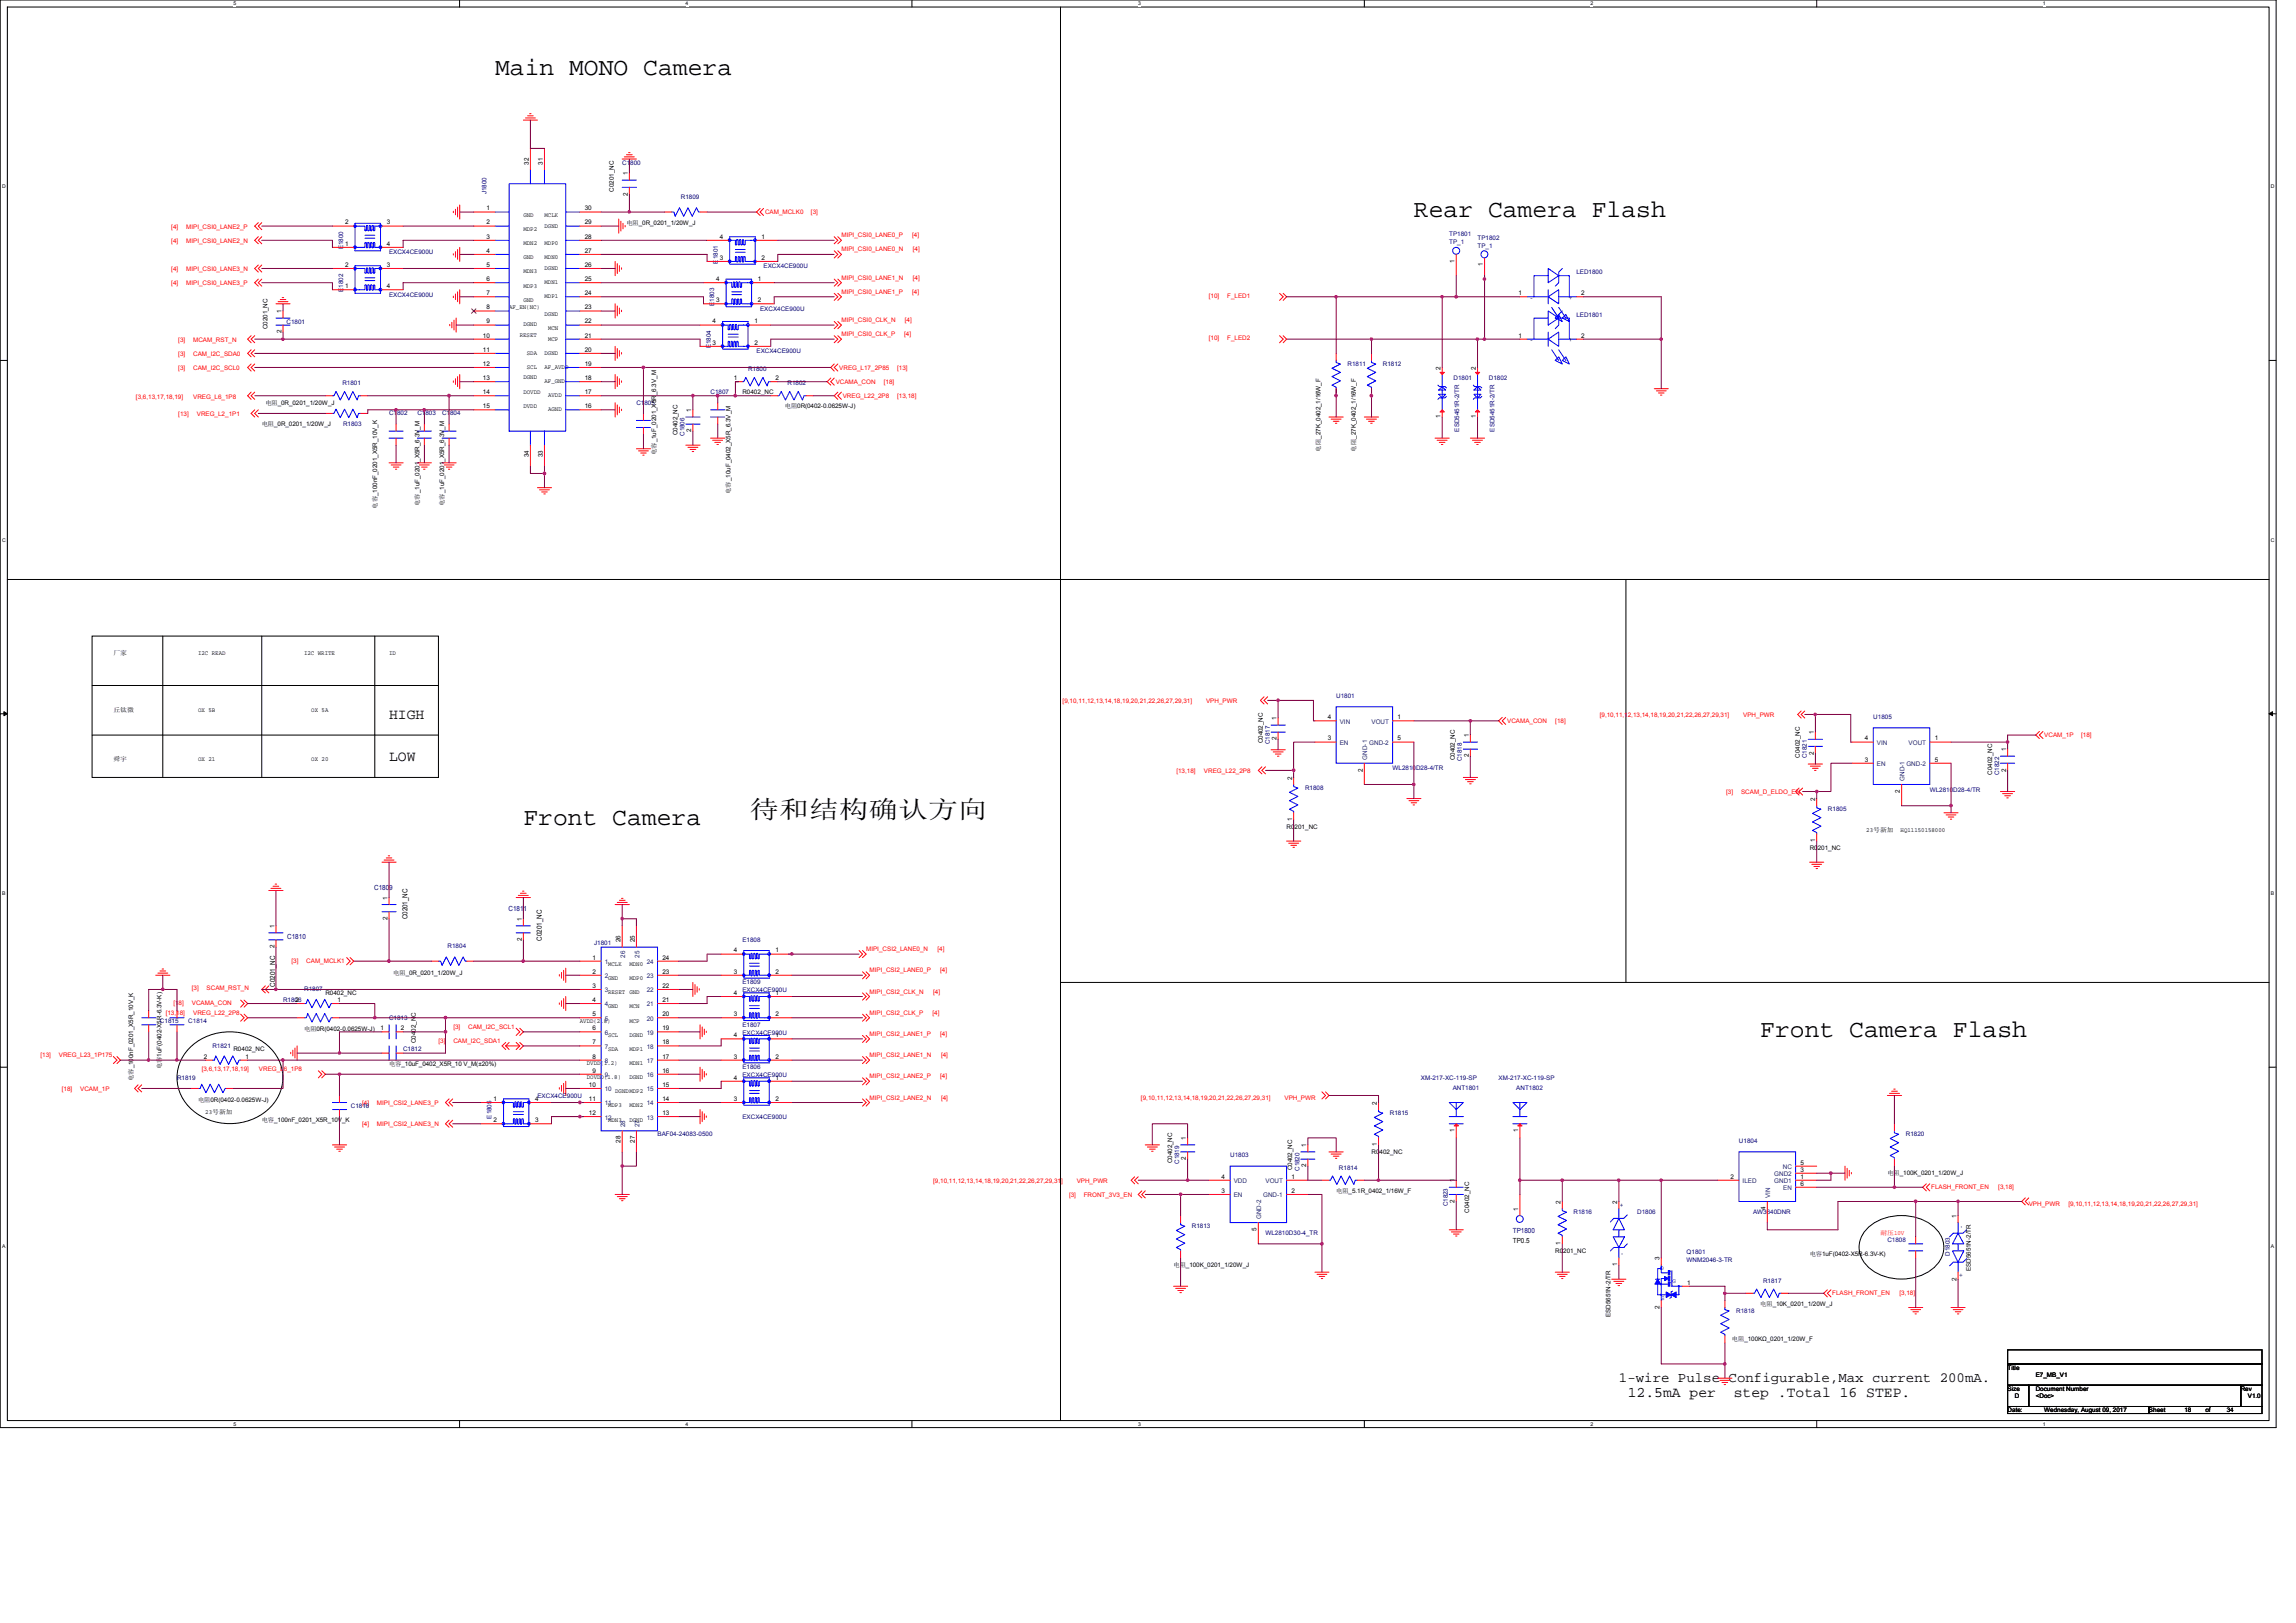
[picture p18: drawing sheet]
<svg xmlns="http://www.w3.org/2000/svg" width="297mm" height="210mm" viewBox="0 0 297 210" stroke-linecap="round" stroke-linejoin="round" font-family="sans-serif">
<defs><g id="words">
<g font-size="3.2">
<text x="64" y="9.7">Main MONO Camera</text>
<text x="182.9" y="28.1">Rear Camera Flash</text>
<text x="67.7" y="106.8">Front Camera</text>
<text x="97" y="105.9">待和结构确认方向</text>
<text x="227.7" y="134.2">Front Camera Flash</text>
</g>
<g font-size="1.9">
<text x="50.3" y="93">HIGH</text>
<text x="50.3" y="98.5">LOW</text>
<text x="210.6" y="180.8">12.5mA per</text>
<text x="224.3" y="180.8">step .Total 16 STEP.</text>
</g>
<text font-size="1.8" x="209.4" y="178.9">1-wire Pulse Configurable,Max current 200mA.</text>
<g font-size=".9" fill="#000080">
<text x="48.4" y="115.1">C1809</text>
<text x="65.8" y="117.9">C1811</text>
<text x="37.2" y="121.5">C1810</text>
<text x="195.7" y="159.6">TP1800</text>
</g>
<g font-size=".9">
<text x="52.7" y="119" transform="rotate(-90 52.7 119)">C0201_NC</text>
<text x="70.1" y="121.7" transform="rotate(-90 70.1 121.7)">C0201_NC</text>
<text x="35.6" y="127.7" transform="rotate(-90 35.6 127.7)">C0201_NC</text>
<text x="195.7" y="160.8">TP0.5</text>
</g>
<g font-size=".8">
<text x="68.4" y="21.3" transform="rotate(-90 68.4 21.3)">32</text>
<text x="70.2" y="21.3" transform="rotate(-90 70.2 21.3)">31</text>
<text x="81.2" y="22.7" transform="rotate(-90 81.2 22.7)">1</text>
<text x="44.7" y="29">2</text>
<text x="50.1" y="29">3</text>
<text x="62.9" y="27.2">1</text>
<text x="62.9" y="29">2</text>
<text x="67.7" y="28.1">GND</text>
<text x="67.7" y="29.9">MDP2</text>
<text x="70.4" y="28.1">MCLK</text>
<text x="70.4" y="29.4">DGND</text>
<text x="75.6" y="29">29</text>
<text x="75.6" y="27.2">30</text>
<text x="79.4" y="24.8" transform="rotate(-90 79.4 24.8)">C0201_NC</text>
<text x="81" y="29.1">电阻_0R_0201_1/20W_J</text>
<text x="81.2" y="25.3" transform="rotate(-90 81.2 25.3)">2</text>
<text x="44.7" y="31.8">1</text>
<text x="44.7" y="34.5">2</text>
<text x="50.1" y="31.8">4</text>
<text x="50.1" y="34.5">3</text>
<text x="62.9" y="30.9">3</text>
<text x="62.9" y="32.7">4</text>
<text x="62.9" y="34.5">5</text>
<text x="67.7" y="31.7">MDN2</text>
<text x="67.7" y="33.5">GND</text>
<text x="67.7" y="35.4">MDN3</text>
<text x="70.4" y="31.7">MDP0</text>
<text x="70.4" y="33.5">MDN0</text>
<text x="70.4" y="34.9">DGND</text>
<text x="75.6" y="34.5">26</text>
<text x="75.6" y="32.7">27</text>
<text x="75.6" y="30.9">28</text>
<text x="93.1" y="33.6">3</text>
<text x="93.1" y="30.9">4</text>
<text x="98.5" y="30.9">1</text>
<text x="98.5" y="33.6">2</text>
<text x="188.2" y="34" transform="rotate(-90 188.2 34)">1</text>
<text x="191.9" y="34.5" transform="rotate(-90 191.9 34.5)">1</text>
<text x="36.4" y="40.5" transform="rotate(-90 36.4 40.5)">1</text>
<text x="44.7" y="37.3">1</text>
<text x="50.1" y="37.3">4</text>
<text x="62.9" y="36.4">6</text>
<text x="62.9" y="38.2">7</text>
<text x="62.9" y="40">8</text>
<text x="62.9" y="41.8">9</text>
<text x="65.9" y="39.9">AF_EN(NC)</text>
<text x="67.7" y="37.2">MDP3</text>
<text x="67.7" y="39">GND</text>
<text x="70.4" y="36.7">MDN1</text>
<text x="70.4" y="38.6">MDP1</text>
<text x="70.4" y="40.9">DGND</text>
<text x="75.6" y="41.8">22</text>
<text x="75.6" y="40">23</text>
<text x="75.6" y="38.2">24</text>
<text x="75.6" y="36.4">25</text>
<text x="92.2" y="41.8">4</text>
<text x="92.7" y="39.1">3</text>
<text x="92.7" y="36.4">4</text>
<text x="97.6" y="41.8">1</text>
<text x="98.1" y="36.4">1</text>
<text x="98.1" y="39.1">2</text>
<text x="196.4" y="38.2">1</text>
<text x="204.6" y="38.2">2</text>
<text x="34.6" y="42.6" transform="rotate(-90 34.6 42.6)">C0201_NC</text>
<text x="36.4" y="43.1" transform="rotate(-90 36.4 43.1)">2</text>
<text x="62.5" y="43.7">10</text>
<text x="62.5" y="45.5">11</text>
<text x="62.5" y="47.3">12</text>
<text x="67.2" y="43.6">RESET</text>
<text x="67.7" y="42.2">DGND</text>
<text x="68.2" y="45.9">SDA</text>
<text x="68.2" y="47.7">SCL</text>
<text x="70.4" y="45.9">DGND</text>
<text x="70.4" y="47.7">AF_AVDD</text>
<text x="70.9" y="44.1">MCP</text>
<text x="70.9" y="42.7">MCN</text>
<text x="75.6" y="47.3">19</text>
<text x="75.6" y="45.5">20</text>
<text x="75.6" y="43.7">21</text>
<text x="92.2" y="44.6">3</text>
<text x="97.6" y="44.6">2</text>
<text x="186.4" y="47.8" transform="rotate(-90 186.4 47.8)">2</text>
<text x="190.9" y="47.8" transform="rotate(-90 190.9 47.8)">2</text>
<text x="196.4" y="43.7">1</text>
<text x="204.6" y="43.7">2</text>
<text x="34.3" y="52.4">电阻_0R_0201_1/20W_J</text>
<text x="62.5" y="49.2">13</text>
<text x="62.5" y="51">14</text>
<text x="62.5" y="52.8">15</text>
<text x="67.7" y="49.1">DGND</text>
<text x="67.7" y="50.9">DOVDD</text>
<text x="67.7" y="52.7">DVDD</text>
<text x="70.4" y="49.6">AF_GND</text>
<text x="70.9" y="53.2">AGND</text>
<text x="70.9" y="51.4">AVDD</text>
<text x="75.6" y="52.8">16</text>
<text x="75.6" y="51">17</text>
<text x="75.6" y="49.2">18</text>
<text x="89.4" y="53.3" transform="rotate(-90 89.4 53.3)">1</text>
<text x="95" y="49.2">1</text>
<text x="96.1" y="51">R0402_NC</text>
<text x="100.3" y="49.2">2</text>
<text x="101.5" y="52.8">电阻0R(0402-0.0625W-J)</text>
<text x="33.9" y="55.1">电阻_0R_0201_1/20W_J</text>
<text x="68.4" y="59.1" transform="rotate(-90 68.4 59.1)">34</text>
<text x="70.2" y="59.1" transform="rotate(-90 70.2 59.1)">33</text>
<text x="84.9" y="58.9" transform="rotate(-90 84.9 58.9)">电容_1uF_0201_X5R_6.3V_M</text>
<text x="87.6" y="56.3" transform="rotate(-90 87.6 56.3)">C0402_NC</text>
<text x="89.4" y="55.9" transform="rotate(-90 89.4 55.9)">2</text>
<text x="170.9" y="58.4" transform="rotate(-90 170.9 58.4)">电阻_27K_0402_1/16W_F</text>
<text x="175.4" y="58.4" transform="rotate(-90 175.4 58.4)">电阻_27K_0402_1/16W_F</text>
<text x="186.4" y="54.1" transform="rotate(-90 186.4 54.1)">1</text>
<text x="190.9" y="54.1" transform="rotate(-90 190.9 54.1)">1</text>
<text x="48.8" y="65.8" transform="rotate(-90 48.8 65.8)">电容_100nF_0201_X5R_10V_K</text>
<text x="54.3" y="65.5" transform="rotate(-90 54.3 65.5)">电容_1uF_0201_X5R_6.3V_M</text>
<text x="57.5" y="65.5" transform="rotate(-90 57.5 65.5)">电容_1uF_0201_X5R_6.3V_M</text>
<text x="94.5" y="63.9" transform="rotate(-90 94.5 63.9)">电容_10uF_0402_X5R_6.3V_M</text>
<text x="14.7" y="84.8">厂家</text>
<text x="25.6" y="84.8">I2C READ</text>
<text x="39.3" y="84.8">I2C WRITE</text>
<text x="50.3" y="84.8">ID</text>
<text x="14.7" y="92.1">丘钛微</text>
<text x="25.6" y="92.1">OX 5B</text>
<text x="40.3" y="92.1">OX 5A</text>
<text x="165.1" y="95.8" transform="rotate(-90 165.1 95.8)">2</text>
<text x="165.1" y="93.2" transform="rotate(-90 165.1 93.2)">1</text>
<text x="171.8" y="95.8">3</text>
<text x="171.8" y="93">4</text>
<text x="180.8" y="95.8">5</text>
<text x="180.8" y="93">1</text>
<text x="190" y="95.4" transform="rotate(-90 190 95.4)">1</text>
<text x="234.7" y="95" transform="rotate(-90 234.7 95)">1</text>
<text x="241.3" y="95.8">4</text>
<text x="250.3" y="95.8">1</text>
<text x="14.7" y="98.5">舜宇</text>
<text x="25.6" y="98.5">OX 21</text>
<text x="40.3" y="98.5">OX 20</text>
<text x="163.4" y="96.2" transform="rotate(-90 163.4 96.2)">C0402_NC</text>
<text x="167.1" y="100.9" transform="rotate(-90 167.1 100.9)">2</text>
<text x="176.3" y="99.8" transform="rotate(-90 176.3 99.8)">2</text>
<text x="188.2" y="98.4" transform="rotate(-90 188.2 98.4)">C0402_NC</text>
<text x="190" y="98" transform="rotate(-90 190 98)">2</text>
<text x="232.9" y="98" transform="rotate(-90 232.9 98)">C0402_NC</text>
<text x="234.7" y="97.6" transform="rotate(-90 234.7 97.6)">2</text>
<text x="241.3" y="98.5">3</text>
<text x="250.3" y="98.5">5</text>
<text x="257.7" y="100.2" transform="rotate(-90 257.7 100.2)">C0402_NC</text>
<text x="259.5" y="99.8" transform="rotate(-90 259.5 99.8)">2</text>
<text x="259.5" y="97.2" transform="rotate(-90 259.5 97.2)">1</text>
<text x="166.5" y="107.3">R0201_NC</text>
<text x="167.1" y="106.2" transform="rotate(-90 167.1 106.2)">1</text>
<text x="234.8" y="103.6" transform="rotate(-90 234.8 103.6)">2</text>
<text x="241.4" y="107.6">23号新加</text>
<text x="245.8" y="102.6" transform="rotate(-90 245.8 102.6)">2</text>
<text x="245.9" y="107.6">HQ11150158000</text>
<text x="234.1" y="110">R0201_NC</text>
<text x="234.8" y="109" transform="rotate(-90 234.8 109)">1</text>
<text x="50.1" y="119" transform="rotate(-90 50.1 119)">2</text>
<text x="50.1" y="116.4" transform="rotate(-90 50.1 116.4)">1</text>
<text x="67.5" y="119.1" transform="rotate(-90 67.5 119.1)">1</text>
<text x="35.5" y="122.7" transform="rotate(-90 35.5 122.7)">2</text>
<text x="35.5" y="120.1" transform="rotate(-90 35.5 120.1)">1</text>
<text x="67.5" y="121.8" transform="rotate(-90 67.5 121.8)">2</text>
<text x="76.7" y="124.1">1</text>
<text x="76.7" y="126">2</text>
<text x="78.7" y="125">MCLK</text>
<text x="80.3" y="121.9" transform="rotate(-90 80.3 121.9)">26</text>
<text x="81.4" y="125">MDN0</text>
<text x="82.1" y="121.9" transform="rotate(-90 82.1 121.9)">25</text>
<text x="85.7" y="126">23</text>
<text x="85.7" y="124.1">24</text>
<text x="95" y="126">3</text>
<text x="95" y="123.2">4</text>
<text x="100.3" y="123.2">1</text>
<text x="100.3" y="126">2</text>
<text x="38.2" y="129.6">2</text>
<text x="42.1" y="128.7">R0402_NC</text>
<text x="43.6" y="129.6">1</text>
<text x="50.9" y="126.1">电阻_0R_0201_1/20W_J</text>
<text x="76.7" y="127.8">3</text>
<text x="76.7" y="129.6">4</text>
<text x="76.7" y="131.5">5</text>
<text x="78.7" y="128.7">RESET GND</text>
<text x="78.7" y="126.8">GND</text>
<text x="78.7" y="130.5">GND</text>
<text x="81.4" y="126.8">MDP0</text>
<text x="81.4" y="130.5">MCN</text>
<text x="85.7" y="131.5">20</text>
<text x="85.7" y="129.6">21</text>
<text x="85.7" y="127.8">22</text>
<text x="95" y="131.5">3</text>
<text x="95" y="128.7">4</text>
<text x="100.3" y="128.7">1</text>
<text x="100.3" y="131.5">2</text>
<text x="26.4" y="136.9">2</text>
<text x="30.2" y="136">R0402_NC</text>
<text x="31.8" y="136.9">1</text>
<text x="39.3" y="133.4">电阻0R(0402-0.0625W-J)</text>
<text x="49.2" y="133.3">1</text>
<text x="50.3" y="138">电容_10uF_0402_X5R_10 V_M(±20%)</text>
<text x="51.9" y="133.3">2</text>
<text x="53.8" y="135" transform="rotate(-90 53.8 135)">C0402_NC</text>
<text x="75" y="132.3">AVDD(2.8)</text>
<text x="75.9" y="137.8">DVDD(1.2)</text>
<text x="76.7" y="133.3">6</text>
<text x="76.7" y="135.1">7</text>
<text x="76.7" y="136.9">8</text>
<text x="78.7" y="136">SDA</text>
<text x="78.7" y="134.1">SCL</text>
<text x="81.4" y="137.8">MDN1</text>
<text x="81.4" y="136">MDP1</text>
<text x="81.4" y="132.3">MCP</text>
<text x="81.4" y="134.1">DGND</text>
<text x="85.7" y="136.9">17</text>
<text x="85.7" y="135.1">18</text>
<text x="85.7" y="133.3">19</text>
<text x="95" y="136.9">3</text>
<text x="95" y="134.2">4</text>
<text x="100.3" y="134.2">1</text>
<text x="100.3" y="136.9">2</text>
<text x="17.2" y="139.9" transform="rotate(-90 17.2 139.9)">电容_100nF_0201_X5R_10V_K</text>
<text x="20.9" y="138.3" transform="rotate(-90 20.9 138.3)">电容1uF(0402-X5R-6.3V-K)</text>
<text x="25.6" y="142.5">电阻0R(0402-0.0625W-J)</text>
<text x="63.9" y="142.4">1</text>
<text x="69.3" y="142.4">4</text>
<text x="75.9" y="139.6">DOVDD(1.8)</text>
<text x="76.2" y="140.6">10</text>
<text x="76.2" y="142.4">11</text>
<text x="76.7" y="138.8">9</text>
<text x="78.7" y="143.3">MDP3</text>
<text x="79.6" y="141.5">DGNDMDP2</text>
<text x="81.4" y="143.3">MDN2</text>
<text x="81.4" y="139.6">DGND</text>
<text x="85.7" y="142.4">14</text>
<text x="85.7" y="140.6">15</text>
<text x="85.7" y="138.8">16</text>
<text x="95" y="142.4">3</text>
<text x="95" y="139.7">4</text>
<text x="100.3" y="139.7">1</text>
<text x="100.3" y="142.4">2</text>
<text x="178.1" y="142.9" transform="rotate(-90 178.1 142.9)">2</text>
<text x="26.6" y="144.2">23号新加</text>
<text x="33.9" y="145.2">电容_100nF_0201_X5R_10V_K</text>
<text x="63.9" y="145.2">2</text>
<text x="69.3" y="145.2">3</text>
<text x="76.2" y="144.3">12</text>
<text x="78.7" y="145.1">MDN3</text>
<text x="80.3" y="147.8" transform="rotate(-90 80.3 147.8)">28</text>
<text x="81.4" y="145.1">DGND</text>
<text x="82.1" y="147.8" transform="rotate(-90 82.1 147.8)">27</text>
<text x="85.7" y="144.3">13</text>
<text x="153.4" y="147.5" transform="rotate(-90 153.4 147.5)">1</text>
<text x="169" y="148.4" transform="rotate(-90 169 148.4)">1</text>
<text x="177.4" y="149.3">R0402_NC</text>
<text x="178.1" y="148.3" transform="rotate(-90 178.1 148.3)">1</text>
<text x="188.2" y="146.5" transform="rotate(-90 188.2 146.5)">1</text>
<text x="196.4" y="146.5" transform="rotate(-90 196.4 146.5)">1</text>
<text x="151.7" y="150.5" transform="rotate(-90 151.7 150.5)">C0402_NC</text>
<text x="153.4" y="150.1" transform="rotate(-90 153.4 150.1)">2</text>
<text x="158" y="154.3">3</text>
<text x="158" y="152.5">4</text>
<text x="167.1" y="154.3">2</text>
<text x="167.1" y="152.5">1</text>
<text x="167.2" y="151.4" transform="rotate(-90 167.2 151.4)">C0402_NC</text>
<text x="169" y="151" transform="rotate(-90 169 151)">2</text>
<text x="172.9" y="154.3">电阻_5.1R_0402_1/16W_F</text>
<text x="188.2" y="155.6" transform="rotate(-90 188.2 155.6)">2</text>
<text x="188.2" y="153" transform="rotate(-90 188.2 153)">1</text>
<text x="201.9" y="155.7" transform="rotate(-90 201.9 155.7)">2</text>
<text x="209.2" y="155.7" transform="rotate(-90 209.2 155.7)">2</text>
<text x="223.9" y="152.5">2</text>
<text x="232.9" y="153.4">6</text>
<text x="232.9" y="152.5">1</text>
<text x="232.9" y="151.6">3</text>
<text x="232.9" y="150.7">5</text>
<text x="244.2" y="152">电阻_100K_0201_1/20W_J</text>
<text x="162.6" y="159.3" transform="rotate(-90 162.6 159.3)">5</text>
<text x="190.1" y="156.9" transform="rotate(-90 190.1 156.9)">C0402_NC</text>
<text x="196.4" y="156.6" transform="rotate(-90 196.4 156.6)">1</text>
<text x="201.9" y="161.1" transform="rotate(-90 201.9 161.1)">1</text>
<text x="228.4" y="156.5" transform="rotate(-90 228.4 156.5)">4</text>
<text x="253.1" y="157.5" transform="rotate(-90 253.1 157.5)">1</text>
<text x="151.8" y="163.9">电阻_100K_0201_1/20W_J</text>
<text x="201.2" y="162.1">R0201_NC</text>
<text x="209.2" y="163.8" transform="rotate(-90 209.2 163.8)">1</text>
<text x="214.7" y="163" transform="rotate(-90 214.7 163)">3</text>
<text x="218.3" y="166.2">1</text>
<text x="234.1" y="162.6">电容1uF(0402-X5R-6.3V-K)</text>
<text x="253.1" y="165.7" transform="rotate(-90 253.1 165.7)">2</text>
<text x="255" y="164.5" transform="rotate(-90 255 164.5)">ESD5651N-2/TR</text>
<text x="208.3" y="170.4" transform="rotate(-90 208.3 170.4)">ESD5651N-2/TR</text>
<text x="214.7" y="169.3" transform="rotate(-90 214.7 169.3)">2</text>
<text x="224.1" y="173.5">电阻_100KΩ_0201_1/20W_F</text>
<text x="227.7" y="169">电阻_10K_0201_1/20W_J</text>
<text x="259.7" y="177.2">Title</text>
<text x="259.7" y="179.9">Size</text>
<text x="263.4" y="179.9">Document Number</text>
<text x="263.4" y="178.1">E7_MB_V1</text>
<text x="289.9" y="179.9">Rev</text>
<text x="259.7" y="182.7">Date:</text>
<text x="260.6" y="180.8">D</text>
<text x="263.4" y="180.8">&lt;Doc&gt;</text>
<text x="264.5" y="182.7">Wednesday, August 09, 2017</text>
<text x="278" y="182.7">Sheet</text>
<text x="282.6" y="182.7">18</text>
<text x="285.3" y="182.7">of</text>
<text x="288.1" y="182.7">34</text>
<text x="290.8" y="180.8">V1.0</text>
</g>
<g font-size=".8" fill="#000080">
<text x="80.5" y="21.3">C1800</text>
<text x="62.9" y="25.1" transform="rotate(-90 62.9 25.1)">J1800</text>
<text x="88.1" y="25.8">R1809</text>
<text x="44.4" y="32.3" transform="rotate(-90 44.4 32.3)">E1800</text>
<text x="50.3" y="32.9">EXCX4CE900U</text>
<text x="92.9" y="34.1" transform="rotate(-90 92.9 34.1)">E1801</text>
<text x="98.8" y="34.7">EXCX4CE900U</text>
<text x="187.5" y="30.5">TP1801</text>
<text x="187.5" y="31.6">TP_1</text>
<text x="191.2" y="31">TP1802</text>
<text x="191.2" y="32.1">TP_1</text>
<text x="203.9" y="35.5">LED1800</text>
<text x="37.1" y="41.9">C1801</text>
<text x="44.4" y="37.8" transform="rotate(-90 44.4 37.8)">E1802</text>
<text x="50.3" y="38.4">EXCX4CE900U</text>
<text x="92.4" y="39.6" transform="rotate(-90 92.4 39.6)">E1803</text>
<text x="98.3" y="40.2">EXCX4CE900U</text>
<text x="203.9" y="41">LED1801</text>
<text x="91.9" y="45.1" transform="rotate(-90 91.9 45.1)">E1804</text>
<text x="96.8" y="48">R1800</text>
<text x="97.9" y="45.7">EXCX4CE900U</text>
<text x="174.3" y="47.3">R1811</text>
<text x="178.9" y="47.3">R1812</text>
<text x="44.3" y="49.8">R1801</text>
<text x="50.3" y="53.7">C1802</text>
<text x="54" y="53.7">C1803</text>
<text x="57.2" y="53.7">C1804</text>
<text x="82.3" y="52.4">C1805</text>
<text x="91.9" y="51">C1807</text>
<text x="101.9" y="49.8">R1802</text>
<text x="188" y="49.2">D1801</text>
<text x="192.6" y="49.2">D1802</text>
<text x="44.4" y="55.1">R1803</text>
<text x="88.6" y="56.4" transform="rotate(-90 88.6 56.4)">C1806</text>
<text x="188.8" y="55.9" transform="rotate(-90 188.8 55.9)">ESD5451R-2/TR</text>
<text x="193.4" y="55.9" transform="rotate(-90 193.4 55.9)">ESD5451R-2/TR</text>
<text x="172.9" y="90.3">U1801</text>
<text x="242.4" y="93.1">U1805</text>
<text x="164.3" y="96.3" transform="rotate(-90 164.3 96.3)">C1817</text>
<text x="180.2" y="99.7">WL2810D28-4/TR</text>
<text x="189.1" y="98.5" transform="rotate(-90 189.1 98.5)">C1818</text>
<text x="233.8" y="98.1" transform="rotate(-90 233.8 98.1)">C1821</text>
<text x="258.6" y="100.3" transform="rotate(-90 258.6 100.3)">C1822</text>
<text x="168.8" y="102.2">R1808</text>
<text x="236.5" y="105">R1805</text>
<text x="249.7" y="102.4">WL2810D28-4/TR</text>
<text x="57.9" y="122.7">R1804</text>
<text x="76.9" y="122.3">J1801</text>
<text x="96.1" y="121.9">E1808</text>
<text x="36.6" y="129.6">R1806</text>
<text x="39.3" y="128.3">R1807</text>
<text x="50.3" y="131.9">C1813</text>
<text x="96.1" y="128.4">EXCX4CE900U</text>
<text x="96.1" y="127.4">E1809</text>
<text x="20.7" y="132.4">C1815</text>
<text x="24.4" y="132.4">C1814</text>
<text x="27.5" y="135.6">R1821</text>
<text x="52.2" y="136">C1812</text>
<text x="96.1" y="133.9">EXCX4CE900U</text>
<text x="96.1" y="132.8">E1807</text>
<text x="22.9" y="139.7">R1819</text>
<text x="45.4" y="143.4">C1816</text>
<text x="69.5" y="142.1">EXCX4CE900U</text>
<text x="96.1" y="138.3">E1806</text>
<text x="96.1" y="139.3">EXCX4CE900U</text>
<text x="183.8" y="139.7">XM-217-XC-119-SP</text>
<text x="187.9" y="141.1">ANT1801</text>
<text x="193.9" y="139.7">XM-217-XC-119-SP</text>
<text x="196.2" y="141.1">ANT1802</text>
<text x="63.6" y="144.7" transform="rotate(-90 63.6 144.7)">E1805</text>
<text x="85.1" y="147">BAF04-24083-0500</text>
<text x="96.1" y="144.8">EXCX4CE900U</text>
<text x="159.1" y="149.8">U1803</text>
<text x="179.8" y="144.3">R1815</text>
<text x="225" y="147.9">U1804</text>
<text x="246.6" y="147">R1820</text>
<text x="152.6" y="150.6" transform="rotate(-90 152.6 150.6)">C1819</text>
<text x="168.1" y="151.5" transform="rotate(-90 168.1 151.5)">C1820</text>
<text x="173.2" y="151.3">R1814</text>
<text x="154.2" y="158.9">R1813</text>
<text x="163.7" y="159.8">WL2810D30-4_TR</text>
<text x="187.3" y="156.1" transform="rotate(-90 187.3 156.1)">C1823</text>
<text x="203.6" y="157.1">R1816</text>
<text x="211.8" y="157.1">D1806</text>
<text x="226.8" y="157.1">AW3640DNR</text>
<text x="244.2" y="160.7">C1808</text>
<text x="218.2" y="162.2">Q1801</text>
<text x="218.2" y="163.3">WNM2046-3-TR</text>
<text x="228.1" y="165.9">R1817</text>
<text x="252.2" y="162.5" transform="rotate(-90 252.2 162.5)">D1803</text>
<text x="224.6" y="169.9">R1818</text>
</g>
<g font-size=".8" fill="#f00">
<text x="22.2" y="29.6">[4]</text>
<text x="24.1" y="29.6">MIPI_CSI0_LANE2_P</text>
<text x="99" y="27.7">CAM_MCLK0</text>
<text x="104.9" y="27.7">[3]</text>
<text x="22.2" y="31.4">[4]</text>
<text x="22.2" y="35.1">[4]</text>
<text x="24.1" y="31.4">MIPI_CSI0_LANE2_N</text>
<text x="24.1" y="35.1">MIPI_CSI0_LANE3_N</text>
<text x="108.9" y="32.5">MIPI_CSI0_LANE0_N</text>
<text x="108.9" y="30.7">MIPI_CSI0_LANE0_P</text>
<text x="118" y="30.7">[4]</text>
<text x="118.1" y="32.5">[4]</text>
<text x="22.2" y="36.9">[4]</text>
<text x="24.1" y="36.9">MIPI_CSI0_LANE3_P</text>
<text x="108.9" y="36.2">MIPI_CSI0_LANE1_N</text>
<text x="108.9" y="38">MIPI_CSI0_LANE1_P</text>
<text x="108.9" y="41.7">MIPI_CSI0_CLK_N</text>
<text x="117.1" y="41.7">[4]</text>
<text x="118" y="38">[4]</text>
<text x="118.1" y="36.2">[4]</text>
<text x="156.4" y="38.6">[10]</text>
<text x="158.8" y="38.6">F_LED1</text>
<text x="23.1" y="44.2">[3]</text>
<text x="23.1" y="46.1">[3]</text>
<text x="23.1" y="47.9">[3]</text>
<text x="25" y="44.2">MCAM_RST_N</text>
<text x="25" y="46.1">CAM_I2C_SDA0</text>
<text x="25" y="47.9">CAM_I2C_SCL0</text>
<text x="108.6" y="47.8">VREG_L17_2P85</text>
<text x="108.9" y="43.5">MIPI_CSI0_CLK_P</text>
<text x="116.1" y="47.8">[13]</text>
<text x="117" y="43.5">[4]</text>
<text x="156.4" y="44">[10]</text>
<text x="158.8" y="44">F_LED2</text>
<text x="17.6" y="51.6">[3,6,13,17,18,19]</text>
<text x="23.1" y="53.8">[13]</text>
<text x="25" y="51.6">VREG_L6_1P8</text>
<text x="25.5" y="53.8">VREG_L2_1P1</text>
<text x="108.1" y="49.6">VCAMA_CON</text>
<text x="109" y="51.5">VREG_L22_2P8</text>
<text x="114.3" y="49.6">[18]</text>
<text x="116.1" y="51.5">[13,18]</text>
<text x="137.5" y="91">[9,10,11,12,13,14,18,19,20,21,22,26,27,29,31]</text>
<text x="156" y="91">VPH_PWR</text>
<text x="195" y="93.5">VCAMA_CON</text>
<text x="201.2" y="93.5">[18]</text>
<text x="207" y="92.8">[9,10,11,12,13,14,18,19,20,21,22,26,27,29,31]</text>
<text x="225.5" y="92.8">VPH_PWR</text>
<text x="264.5" y="95.4">VCAM_1P</text>
<text x="269.2" y="95.4">[18]</text>
<text x="152.2" y="100">[13,18]</text>
<text x="155.8" y="100">VREG_L22_2P8</text>
<text x="223.3" y="102.8">[3]</text>
<text x="225.3" y="102.8">SCAM_D_ELDO_EN</text>
<text x="37.7" y="124.6">[3]</text>
<text x="39.6" y="124.6">CAM_MCLK1</text>
<text x="112.1" y="123.1">MIPI_CSI2_LANE0_N</text>
<text x="112.5" y="125.8">MIPI_CSI2_LANE0_P</text>
<text x="121.3" y="123.1">[4]</text>
<text x="121.6" y="125.8">[4]</text>
<text x="21.4" y="131.3">[13,18]</text>
<text x="22.4" y="130">[18]</text>
<text x="24.8" y="130">VCAMA_CON</text>
<text x="24.8" y="128.1">[3]</text>
<text x="25" y="131.3">VREG_L22_2P8</text>
<text x="26.7" y="128.1">SCAM_RST_N</text>
<text x="112.5" y="131.3">MIPI_CSI2_CLK_P</text>
<text x="112.5" y="128.5">MIPI_CSI2_CLK_N</text>
<text x="120.6" y="131.3">[4]</text>
<text x="120.7" y="128.5">[4]</text>
<text x="5.2" y="136.8">[13]</text>
<text x="7.6" y="136.8">VREG_L23_1P175</text>
<text x="56.7" y="135">[3]</text>
<text x="58.6" y="135">CAM_I2C_SDA1</text>
<text x="58.6" y="133.1">[3]</text>
<text x="60.6" y="133.1">CAM_I2C_SCL1</text>
<text x="112.5" y="136.8">MIPI_CSI2_LANE1_N</text>
<text x="112.5" y="134">MIPI_CSI2_LANE1_P</text>
<text x="121.6" y="134">[4]</text>
<text x="121.7" y="136.8">[4]</text>
<text x="8" y="141.2">[18]</text>
<text x="10.4" y="141.2">VCAM_1P</text>
<text x="26.1" y="138.6">[3,6,13,17,18,19]</text>
<text x="33.5" y="138.6">VREG_L6_1P8</text>
<text x="46.9" y="143">[4]</text>
<text x="48.8" y="143">MIPI_CSI2_LANE3_P</text>
<text x="112.5" y="139.5">MIPI_CSI2_LANE2_P</text>
<text x="112.5" y="142.3">MIPI_CSI2_LANE2_N</text>
<text x="121.6" y="139.5">[4]</text>
<text x="121.7" y="142.3">[4]</text>
<text x="147.6" y="142.3">[9,10,11,12,13,14,18,19,20,21,22,26,27,29,31]</text>
<text x="166.2" y="142.3">VPH_PWR</text>
<text x="46.9" y="145.7">[4]</text>
<text x="48.8" y="145.7">MIPI_CSI2_LANE3_N</text>
<text x="120.7" y="153.1">[9,10,11,12,13,14,18,19,20,21,22,26,27,29,31]</text>
<text x="138.3" y="154.9">[3]</text>
<text x="139.3" y="153.1">VPH_PWR</text>
<text x="140.2" y="154.9">FRONT_3V3_EN</text>
<text x="249.8" y="153.9">FLASH_FRONT_EN</text>
<text x="258.5" y="153.9">[3,18]</text>
<text x="262.5" y="156">VPH_PWR</text>
<text x="267.6" y="156">[9,10,11,12,13,14,18,19,20,21,22,26,27,29,31]</text>
<text x="243.3" y="159.7">耐压10V</text>
<text x="237" y="167.6">FLASH_FRONT_EN</text>
<text x="245.7" y="167.6">[3,18]</text>
</g>
<g font-size=".8" fill="#004080">
<text x="198" y="38.8">-</text>
<text x="203" y="38.8">+</text>
<text x="198" y="44.3">-</text>
<text x="203" y="44.3">+</text>
<text x="173.3" y="93.6">VIN</text>
<text x="177.4" y="93.6">VOUT</text>
<text x="173.3" y="96.4">EN</text>
<text x="176.9" y="98.3" transform="rotate(-90 176.9 98.3)">GND-1</text>
<text x="177.1" y="96.4">GND-2</text>
<text x="242.8" y="99.1">EN</text>
<text x="242.8" y="96.4">VIN</text>
<text x="246.4" y="101" transform="rotate(-90 246.4 101)">GND-1</text>
<text x="246.6" y="99.1">GND-2</text>
<text x="246.9" y="96.4">VOUT</text>
<text x="78.2" y="124.7">1</text>
<text x="80.9" y="123.9" transform="rotate(-90 80.9 123.9)">26</text>
<text x="82.7" y="123.9" transform="rotate(-90 82.7 123.9)">25</text>
<text x="83.7" y="124.7">24</text>
<text x="78.2" y="126.6">2</text>
<text x="78.2" y="128.4">3</text>
<text x="78.2" y="130.2">4</text>
<text x="83.7" y="130.2">21</text>
<text x="83.7" y="128.4">22</text>
<text x="83.7" y="126.6">23</text>
<text x="78.2" y="132.1">5</text>
<text x="78.2" y="133.9">6</text>
<text x="78.2" y="135.7">7</text>
<text x="78.2" y="137.5">8</text>
<text x="83.7" y="137.5">17</text>
<text x="83.7" y="135.7">18</text>
<text x="83.7" y="133.9">19</text>
<text x="83.7" y="132.1">20</text>
<text x="78.2" y="139.4">9</text>
<text x="78.2" y="141.2">10</text>
<text x="78.2" y="143">11</text>
<text x="83.7" y="143">14</text>
<text x="83.7" y="141.2">15</text>
<text x="83.7" y="139.4">16</text>
<text x="78.2" y="144.8">12</text>
<text x="80.9" y="145.8" transform="rotate(-90 80.9 145.8)">28</text>
<text x="82.7" y="145.8" transform="rotate(-90 82.7 145.8)">27</text>
<text x="83.7" y="144.8">13</text>
<text x="159.6" y="154.9">EN</text>
<text x="159.6" y="153.1">VDD</text>
<text x="163.4" y="154.9">GND-1</text>
<text x="163.7" y="153.1">VOUT</text>
<text x="225.4" y="153.1">ILED</text>
<text x="229" y="155" transform="rotate(-90 229 155)">VIN</text>
<text x="229.5" y="153.1">GND1</text>
<text x="229.5" y="152.2">GND2</text>
<text x="230.6" y="151.3">NC</text>
<text x="230.7" y="154">EN</text>
<text x="163.2" y="157.7" transform="rotate(-90 163.2 157.7)">GND-2</text>
<text x="210.1" y="156.2" transform="rotate(-90 210.1 156.2)">+</text>
<text x="254" y="158.8" transform="rotate(-90 254 158.8)">-</text>
<text x="210.1" y="162.4" transform="rotate(-90 210.1 162.4)">-</text>
<text x="254" y="165.2" transform="rotate(-90 254 165.2)">+</text>
</g>
<g font-size=".8" fill="#00f">
<text x="214.8" y="164.3">D</text>
<text x="216.4" y="166.1">G</text>
<text x="214.9" y="168.1">S</text>
</g>
<g font-size=".7">
<text x="30.2" y=".7">5</text>
<text x="88.7" y=".7">4</text>
<text x="147.2" y=".7">3</text>
<text x="205.8" y=".7">2</text>
<text x="264.3" y=".7">1</text>
<text x=".3" y="24.4">D</text>
<text x="293.8" y="24.4">D</text>
<text x=".3" y="70.1">C</text>
<text x="293.8" y="70.1">C</text>
<text x=".3" y="115.8">B</text>
<text x="293.8" y="115.8">B</text>
<text x=".3" y="161.5">A</text>
<text x="293.8" y="161.5">A</text>
<text x="30.2" y="184.5">5</text>
<text x="88.7" y="184.5">4</text>
<text x="147.2" y="184.5">3</text>
<text x="205.8" y="184.5">2</text>
<text x="264.3" y="184.5">1</text>
</g>
</g></defs>
<path d="M0 0h294.5v184.7h-294.5zM.9 .9h292.7v182.9h-292.7z" fill="none" stroke="#000" stroke-width=".13"/>
<g fill="#fff">
<path d="M30.2 .1h.4v.7h-.4z"/>
<path d="M30.2 183.9h.4v.7h-.4z"/>
</g>
<path d="M59.5 0v.9M59.5 183.8v.9" fill="none" stroke="#000" stroke-width=".13"/>
<g fill="#fff">
<path d="M88.7 .1h.4v.7h-.4z"/>
<path d="M88.7 183.9h.4v.7h-.4z"/>
</g>
<path d="M118 0v.9M118 183.8v.9" fill="none" stroke="#000" stroke-width=".13"/>
<g fill="#fff">
<path d="M147.2 .1h.4v.7h-.4z"/>
<path d="M147.2 183.9h.4v.7h-.4z"/>
</g>
<path d="M176.5 0v.9M176.5 183.8v.9" fill="none" stroke="#000" stroke-width=".13"/>
<g fill="#fff">
<path d="M205.8 .1h.3v.7h-.3z"/>
<path d="M205.8 183.9h.3v.7h-.3z"/>
</g>
<path d="M235 0v.9M235 183.8v.9" fill="none" stroke="#000" stroke-width=".13"/>
<g fill="#fff">
<path d="M264.3 .1h.3v.7h-.3z"/>
<path d="M264.3 183.9h.3v.7h-.3z"/>
<path d="M.3 23.8h.4v.7h-.4z"/>
<path d="M293.8 23.8h.5v.7h-.5z"/>
<path d="M.3 69.5h.4v.7h-.4z"/>
<path d="M293.8 69.5h.5v.7h-.5z"/>
</g>
<path d="M0 46.6h.9M293.6 46.6h.9" fill="none" stroke="#000" stroke-width=".13"/>
<g fill="#fff">
<path d="M.3 115.2h.4v.8h-.4z"/>
<path d="M293.8 115.2h.4v.8h-.4z"/>
</g>
<path d="M0 92.4h.9M293.6 92.4h.9" fill="none" stroke="#000" stroke-width=".13"/>
<path d="M.5 92.1l.4 .3-.4 .2zM293.6 92.4l.4-.3v.5z" fill="#000" stroke="#000" stroke-width=".13"/>
<g fill="#fff">
<path d="M.3 160.9h.4v.8h-.4z"/>
<path d="M293.8 160.9h.4v.8h-.4z"/>
</g>
<g fill="none" stroke="#000" stroke-width=".13">
<path d="M137.2 .9v182.9M.9 75h292.7M210.4 75v52.1M11.9 82.3h44.8v18.3h-44.8zM11.9 88.7h44.8M11.9 95.1h44.8M21.1 82.3v18.3M33.9 82.3v18.3M48.5 82.3v18.3M0 138.1h.9M24.9 135.2a7.5 7.5 0 0 1 10.6 1 5.5 5.5 0 0 1-2 8.2 7.4 7.4 0 0 1-10-2.5 5.4 5.4 0 0 1 1.4-6.7zM137.2 127.1h156.4"/>
<path d="M293.6 138.1h.9M241.8 158.7a6.8 6.8 0 0 1 8.4 0 3.4 3.4 0 0 1 0 5.3 6.8 6.8 0 0 1-8.4 0 3.4 3.4 0 0 1 0-5.3zM259.7 179.2h2.8v2.8h-2.8zM259.7 174.6h32.9v1.9h-32.9zM259.7 176.5h32.9v2.7h-32.9zM262.5 179.2h27.4v2.8h-27.4zM289.9 179.2h2.7v2.8h-2.7zM259.7 182h18.3v.9h-18.3zM278 182h14.6v.9h-14.6z"/>
</g>
<g fill="none" stroke="#f00" stroke-width=".13">
<path d="M67.7 15.5h1.8M68 15.3h1.3M68.3 15h.7M68.5 14.7h.2M68.6 19.2v2.7M70.4 19.2v2.7M81.3 19.7h.2M33.4 30.6l-.4 .5 .4 .4M33.4 28.8l-.4 .5 .4 .4M33.4 34.3l-.4 .4 .4 .5M33.4 36.1l-.4 .5 .4 .4M33.9 30.6l-.5 .5 .5 .4"/>
<path d="M33.9 28.8l-.5 .5 .5 .4M33.9 34.3l-.5 .4 .5 .5M33.9 36.1l-.5 .5 .5 .4M35.7 39.3h1.8M36 39h1.3M36.3 38.8h.7M36.5 38.5h.2M43 32h2.8M43 29.3h2.8M43 37.5h2.8M43 34.7h2.8M49.4 29.3h2.8"/>
<path d="M49.4 32h2.8M49.4 34.7h2.8M49.4 37.5h2.8M58.6 27.3v.2M58.6 38.3v.2M58.6 32.8v.2M58.9 27.1v.7M58.9 38v.8M58.9 32.6v.7M59.2 26.8v1.3M59.2 37.8v1.2M59.2 32.3v1.2"/>
<path d="M59.5 26.5v1.8M59.5 37.5v1.8M59.5 32v1.8M61.3 27.4h2.7M61.3 29.3h2.7M61.3 31.1h2.7M61.3 32.9h2.7M61.3 34.7h2.7M61.3 36.6h2.7M61.3 38.4h2.7M75 38.4h2.8M75 36.6h2.8"/>
<path d="M75 34.7h2.8M75 32.9h2.8M75 31.1h2.8M75 29.3h2.8M75 27.4h2.8M79.6 33.8v1.9M79.6 39.3v1.8M79.9 34.1v1.3M79.9 39.6v1.3M80 28.3v1.9M80.1 34.4v.7M80.1 39.9v.7"/>
<path d="M80.3 28.6v1.3M80.4 34.6v.2M80.5 20.6h1.8M80.6 28.9v.7M80.8 20.3h1.3M80.9 29.2v.2M81 20h.8M81.4 22.4v.9M81.4 24.2v.9M86 27.4h.9M90.6 27.4h.9M91 39.3h2.8"/>
<path d="M91 36.6h2.8M91.5 33.8h2.7M91.5 31.1h2.7M97.4 36.6h2.8M97.4 39.3h2.8M97.9 31.1h2.7M97.9 33.8h2.7M98.3 27l-.4 .4 .4 .5M98.8 27l-.5 .4 .5 .5M107.9 36.1l.5 .5-.5 .4M107.9 38l.5 .4-.5 .5M107.9 32.4l.5 .5-.5 .5"/>
<path d="M107.9 30.6l.5 .5-.5 .4M108.4 36.1l.5 .5-.5 .4M108.4 38l.5 .4-.5 .5M108.4 32.4l.5 .5-.5 .5M108.4 30.6l.5 .5-.5 .4M165.5 38l.5 .4-.5 .5M166 38l.5 .4-.5 .5M188.4 32.9v2.8M192.1 33.4v2.7M196.6 38.4h.9M203.9 38.4h1M32.5 43.4l-.5 .5 .5 .4"/>
<path d="M32.5 45.3l-.5 .4 .5 .5M32.5 47.1l-.5 .4 .5 .5M32.5 50.7l-.5 .5 .5 .5M33 43.4l-.5 .5 .5 .4M33 45.3l-.5 .4 .5 .5M33 47.1l-.5 .4 .5 .5M33 50.7l-.5 .5 .5 .5M33 53l-.5 .5 .5 .5M33.4 53l-.4 .5 .4 .5M36.6 40.2v.9M36.6 42.1v.9M42.1 51.2h.9"/>
<path d="M42.1 53.5h.9M46.7 51.2h.9M46.7 53.5h.9M50.3 59.9h1.9M51.2 54.9v.9M51.2 56.7v.9M54 59.9h1.8M54.9 54.9v.9M54.9 56.7v.9M57.2 59.9h1.8M58.1 54.9v.9M58.1 56.7v.9"/>
<path d="M58.2 42v.1M58.5 41.7v.7M58.6 49.3v.2M58.7 41.4v1.3M58.9 49v.7M59 41.1v1.9M59.2 48.7v1.3M59.5 48.5v1.8M61.3 40.2h2.7M61.3 42.1h2.7M61.3 43.9h2.7M61.3 45.7h2.7"/>
<path d="M61.3 47.5h2.7M61.3 49.4h2.7M61.3 51.2h2.7M61.3 53h2.7M68.6 57.6v2.7M70.4 57.6v2.7M75 53h2.8M75 51.2h2.8M75 49.4h2.8M75 47.5h2.8M75 45.7h2.8M75 43.9h2.8"/>
<path d="M75 42.1h2.8M75 40.2h2.8M79.6 44.8v1.8M79.6 48.5v1.8M79.6 52.1v1.9M79.9 45.1v1.3M79.9 48.7v1.3M79.9 52.4v1.3M80.1 45.4v.7M80.1 49v.7M80.1 52.7v.7M80.4 40.1v.2"/>
<path d="M80.4 45.6v.2M80.4 49.3v.2M80.4 52.9v.2M82.3 58.1h1.9M82.6 58.3h1.3M82.9 58.6h.7M83.2 58.9h.1M83.2 53.5v.9M83.2 55.3v.9M88.7 57.6h1.9M89 57.9h1.3M89.3 58.1h.7"/>
<path d="M89.6 58.4h.1M89.6 53v1M89.6 54.9v.9M90.6 44.8h2.7M90.6 42.1h2.7M91.9 56.7h1.9M92.2 57h1.3M92.5 57.2h.7M92.7 57.5h.2M92.9 52.1v.9M92.9 54v.9M95.1 49.4h1"/>
<path d="M97 42.1h2.7M97 44.8h2.7M99.7 51.2h.9M99.7 49.4h.9M104.3 51.2h.9M107.5 48.9l-.5 .5 .5 .4M107.9 47.1l-.4 .4 .4 .5M107.9 43.4l.5 .5-.5 .4M107.9 41.6l.5 .5-.5 .4M107.9 48.9l-.4 .5 .4 .4M108.4 47.1l-.5 .4 .5 .5M108.4 50.7l-.5 .5 .5 .5"/>
<path d="M108.4 43.4l.5 .5-.5 .4M108.4 41.6l.5 .5-.5 .4M108.9 50.7l-.5 .5 .5 .5M165.5 43.4l.5 .5-.5 .4M166 43.4l.5 .5-.5 .4M171.9 54h1.9M172.2 54.2h1.3M172.5 54.5h.7M172.8 54.8h.1M172.9 50.3v.9M172.9 45.7v.9M176.5 54h1.8"/>
<path d="M176.8 54.2h1.3M177.1 54.5h.7M177.3 54.8h.2M177.4 50.3v.9M177.4 45.7v.9M185.6 56.7h1.9M185.9 57h1.3M186.2 57.2h.7M186.5 57.5h.2M186.6 53v1M186.6 47.5v1M190.2 56.7h1.9"/>
<path d="M190.5 57h1.3M190.8 57.2h.7M191 57.5h.2M191.2 53v1M191.2 47.5v1M196.6 43.9h.9M203.9 43.9h1M214 50.3h1.8M214.3 50.6h1.3M214.6 50.8h.7M214.8 51.1h.2M50.6 60.2h1.3"/>
<path d="M50.9 60.4h.7M51.2 60.7h.1M54.3 60.2h1.2M54.5 60.4h.8M54.8 60.7h.2M57.5 60.2h1.2M57.7 60.4h.8M58 60.7h.2M69.5 63.1h1.8M69.8 63.4h1.3M70.1 63.6h.7M70.4 63.9h.1"/>
<path d="M163.3 99.2l-.5 .5 .5 .4M163.5 90.1l-.4 .5 .4 .5M163.7 99.2l-.4 .5 .4 .4M164 90.1l-.5 .5 .5 .5M164.4 97h1.9M164.7 97.3h1.3M165 97.6h.7M165.3 97.8h.2M165.4 92.9v.9M165.4 94.7v1M170.1 96h2.8M170.1 93.3h2.8"/>
<path d="M176.5 98.7v2.8M180.2 93.3h2.7M180.2 96h2.7M190.2 95.1v.9M190.2 96.9v.9M194.3 92.8l-.4 .5 .4 .4M194.8 92.8l-.5 .5 .5 .4M233 92l-.4 .4 .4 .5M233.5 92l-.5 .4 .5 .5M233.9 98.8h1.9M234.2 99.1h1.3M234.5 99.4h.7"/>
<path d="M234.8 99.7h.1M234.9 94.7v1M234.9 96.6v.9M239.6 98.7h2.8M239.6 96h2.8M249.7 96h2.7M249.7 98.7h2.7M259.7 96.9v.9M259.7 98.7v1M263.8 94.6l-.4 .5 .4 .4M264.3 94.6l-.5 .5 .5 .4M34.8 115.2h1.8"/>
<path d="M35 114.9h1.3M35.3 114.7h.8M35.6 114.4h.2M35.7 119.8v.9M49.4 111.5h1.8M49.7 111.3h1.3M50 111h.7M50.2 110.7h.2M50.3 116.1v.9M50.3 118v.9M66.8 116.1h1.8M67.1 115.8h1.2"/>
<path d="M67.3 115.6h.8M67.6 115.3h.2M67.7 118.9v.9M79.6 117h1.8M79.9 116.8h1.2M80.1 116.5h.8M80.4 116.2h.2M80.5 119.8v2.7M82.3 119.8v2.7M166.5 108.8h1.8M166.7 109.1h1.3M167 109.4h.7"/>
<path d="M167.3 109.6h.2M167.4 105.2v.9M167.4 100.6v.9M182 103.3h1.8M182.3 103.6h1.3M182.6 103.9h.7M182.8 104.1h.2M189.3 100.6h1.9M189.6 100.9h1.3M189.9 101.1h.7M190.1 101.4h.2M232.7 102l-.4 .4 .4 .5"/>
<path d="M233.2 102l-.5 .4 .5 .5M234.1 111.5h1.8M234.4 111.8h1.3M234.7 112.1h.7M234.9 112.4h.2M235 107.9v.9M235 103.3v.9M246 101.5v2.7M251.5 105.2h1.8M251.8 105.4h1.2M252 105.7h.8M252.3 106h.2"/>
<path d="M258.8 102.4h1.8M259.1 102.7h1.3M259.4 103h.7M259.6 103.2h.2M14.7 136.7l.4 .5-.4 .4M15.1 136.7l.5 .5-.5 .4M19.2 132.6v.9M19.2 130.7v1M20.1 126.2h1.9M20.4 125.9h1.3M20.7 125.6h.7M21 125.4h.2"/>
<path d="M22.9 132.6v.9M22.9 130.7v1M26.6 137.2h.9M31.1 137.2h.9M31.1 131.2l.5 .5-.5 .4M31.1 129.4l.5 .4-.5 .5M31.6 131.2l.4 .5-.4 .4M31.6 129.4l.4 .4-.4 .5M34.3 127.6l-.4 .4 .4 .5M34.8 127.6l-.5 .4 .5 .5M35.7 121.6v.9M37.6 136.1v.2"/>
<path d="M37.9 135.9v.7M38.2 135.6v1.3M38.4 129.8h.9M38.4 131.7h.9M38.4 135.3v1.9M41.2 138.5l.4 .5-.4 .4M41.6 138.5l.5 .5-.5 .4M43 131.7h.9M43 129.8h.9M44.8 123.9l.5 .5-.5 .4M45.3 123.9l.5 .5-.5 .4M49.4 133.5h.9"/>
<path d="M49.4 136.2h.9M51.2 133.5h1M51.2 136.2h1M55.8 124.4h.9M60.4 124.4h.9M65.4 134.9l-.4 .4 .4 .5M65.4 135.3l.5 .5M65.4 135.3h1.8M65.9 134.9l-.5 .4M66.8 133l.4 .5-.4 .5M66.8 134.9l.4 .4M67.2 133l.5 .5-.5 .5"/>
<path d="M67.2 135.3l-.4 .5M67.2 134.9l.5 .4-.5 .5M67.7 120.7v.9M72.4 129.8v.1M72.4 126.1v.2M72.6 129.5v.7M72.6 125.8v.8M72.9 129.2v1.3M72.9 125.5v1.3M73.2 139.9v1.8M73.2 128.9v1.8M73.2 125.3v1.8"/>
<path d="M75 124.4h2.8M75 126.2h2.8M75 128h2.8M75 129.8h2.8M75 131.7h2.8M75 133.5h2.8M75 135.3h2.8M75 137.2h2.8M75 139h2.8M85.1 139h2.7M85.1 137.2h2.7M85.1 135.3h2.7"/>
<path d="M85.1 133.5h2.7M85.1 131.7h2.7M85.1 129.8h2.7M85.1 128h2.7M85.1 126.2h2.7M85.1 124.4h2.7M89.6 127.1v1.8M89.9 127.4v1.3M90.2 127.7v.7M90.5 127.9v.2M90.6 132.6v1.8M90.6 138.1v1.8"/>
<path d="M90.8 132.9v1.2M90.8 138.3v1.3M91.1 133.1v.8M91.1 138.6v.7M91.4 133.4v.2M91.4 138.9v.2M93.3 126.2h2.8M93.3 123.4h2.8M93.3 139.9h2.8M93.3 131.7h2.8M93.3 128.9h2.8M93.3 137.2h2.8"/>
<path d="M93.3 134.4h2.8M99.7 123.4h2.7M99.7 126.2h2.7M99.7 139.9h2.7M99.7 128.9h2.7M99.7 131.7h2.7M99.7 134.4h2.7M99.7 137.2h2.7M111.1 123l.5 .4-.5 .5M111.6 139.4l.5 .5-.5 .5M111.6 136.7l.5 .5-.5 .4M111.6 134l.5 .4-.5 .5"/>
<path d="M111.6 125.7l.5 .5-.5 .4M111.6 131.2l.5 .5-.5 .4M111.6 128.5l.5 .4-.5 .5M111.6 123l.5 .4-.5 .5M112.1 139.4l.4 .5-.4 .5M112.1 136.7l.4 .5-.4 .4M112.1 134l.4 .4-.4 .5M112.1 125.7l.4 .5-.4 .4M112.1 131.2l.4 .5-.4 .4M112.1 128.5l.4 .4-.4 .5M17.9 140.4l-.5 .4 .5 .5M18.3 140.4l-.4 .4 .4 .5"/>
<path d="M24.7 140.8h.9M29.3 140.8h.9M43 148.1h1.8M43.3 148.4h1.3M43.6 148.7h.7M43.8 148.9h.2M43.9 143.6v.9M43.9 141.7v.9M58.1 142.2l-.5 .4 .5 .5M58.1 144.9l-.5 .5 .5 .4M58.6 142.2l-.5 .4 .5 .5M58.6 144.9l-.5 .5 .5 .4"/>
<path d="M62.2 142.6h2.8M62.2 145.4h2.8M68.6 145.4h2.7M68.6 142.6h2.7M72.4 140.7v.2M72.6 140.4v.8M72.9 140.2v1.3M75 140.8h2.8M75 142.6h2.8M75 144.5h2.8M79.6 154.5h1.8M79.9 154.8h1.2"/>
<path d="M80.1 155.1h.8M80.4 155.3h.2M80.5 146.3v2.7M82.3 146.3v2.7M85.1 144.5h2.7M85.1 142.6h2.7M85.1 140.8h2.7M90.6 143.6v1.8M90.8 143.8v1.3M91.1 144.1v.7M91.4 144.4v.2M93.3 142.6h2.8"/>
<path d="M99.7 142.6h2.7M111.6 142.2l.5 .4-.5 .5M112.1 142.2l.4 .4-.4 .5M146.8 152.3l-.5 .4 .5 .5M147.3 152.3l-.5 .4 .5 .5M147.7 154.1l-.4 .4 .4 .5M148.2 148.1h1.8M148.2 154.1l-.5 .4 .5 .5M148.4 148.4h1.3M148.7 148.7h.8M149 148.9h.2M152.7 157.3v.9"/>
<path d="M153.6 147.2v.9M153.6 149v1M156.4 154.5h2.7M156.4 152.7h2.7M162.8 158.2v2.7M166.5 152.7h2.7M166.5 154.5h2.7M169.2 148.1v.9M169.2 150v.9M171 141.3l.5 .4-.5 .5M171 152.7h.9M171.5 141.3l.4 .4-.4 .5"/>
<path d="M171.9 149h1.9M172.2 149.3h1.3M172.5 149.6h.7M172.8 149.9h.1M175.6 152.7h.9M178.3 147.2v.9M178.3 142.6v1M187.5 159.1h1.8M187.8 159.4h1.2M188 159.7h.8M188.3 159.9h.2M188.4 145.4v1.8"/>
<path d="M188.4 152.7v.9M188.4 154.5v.9M196.6 154.5v2.8M196.6 145.4v1.8M202.1 155.4v1M209.4 155.4v1M222.2 152.7h2.8M228.6 155.4v2.8M232.3 153.6h2.7M232.3 152.7h2.7M232.3 150.9h2.7M232.3 151.8h2.7"/>
<path d="M238.7 150.9v1.8M239 151.2v1.2M239.2 151.4v.7M239.5 151.7v.2M244.2 141.7h1.8M244.5 141.5h1.2M244.7 141.2h.8M245 140.9h.2M245.1 150v.9M245.1 145.4v.9M249.2 153.2l-.5 .4 .5 .5M249.7 153.2l-.5 .4 .5 .5"/>
<path d="M253.3 157.3v.9M262 155l-.4 .4 .4 .5M262.5 155l-.5 .4 .5 .5M151.8 166.4h1.8M152.1 166.7h1.3M152.4 167h.7M152.7 167.2h.1M152.7 161.8v1M170.1 164.6h1.8M170.4 164.9h1.3M170.7 165.1h.7M170.9 165.4h.2"/>
<path d="M201.2 164.6h1.8M201.5 164.9h1.3M201.8 165.1h.7M202 165.4h.2M202.1 160v.9M208.5 165.5h1.9M208.8 165.8h1.3M209.1 166.1h.7M209.3 166.3h.2M209.4 162.8v.9M214.9 162.8v.9M214.9 168.3v.9"/>
<path d="M217.7 166.4h.9M222.2 178.3h1.9M222.5 178.6h1.3M222.8 178.9h.7M223.1 179.1h.1M223.2 172.8v.9M223.2 168.3v.9M225.9 167.3h.9M230.5 167.3h.9M236.4 166.9l-.5 .4 .5 .5M236.9 166.9l-.5 .4 .5 .5M246.9 169.2h1.8"/>
<path d="M247.2 169.4h1.3M247.5 169.7h.7M247.8 170h.1M247.8 160v.9M247.8 161.8v1M252.4 169.2h1.8M252.7 169.4h1.3M253 169.7h.7M253.2 170h.2M253.3 164.6v.9"/>
</g>
<g fill="none" stroke="#00f" stroke-width=".13">
<path d="M45.8 29.3h1.4v.5l.1 .1 .1-.1M45.8 34.7h1.4v.6M45.8 37.3h.2v.3h-.2zM45.9 28.9h3.3v3.5h-3.3zM45.9 34.4h3.3v3.6h-3.3zM47.2 35.3l.1 .1 .1-.1M47.2 31.4h.2M47.2 36.9h.2M47.2 31.5v.5h-1.4M47.2 36.9v.6h-1.4M47.2 30.8h1.3M47.2 30.4h1.3"/>
<path d="M47.2 36.3h1.3M47.2 35.9h1.3M47.4 34.7h.2M47.4 32l.1 .1 .1-.1M47.4 37.5h.1h.1M47.4 31.5v.5M47.4 36.9v.6M47.4 34.7v.6M47.6 29.2h-.2v.6M47.6 35.3l.1 .1v-.1M47.6 31.4h.1M47.6 36.9h.1"/>
<path d="M47.6 31.5v.5M47.6 36.9v.6M47.6 29.3v.5l.1 .1v-.1M47.6 34.7v.6M47.8 34.7h.1M47.8 32v.1l.1-.1M47.8 37.5h.1M47.8 31.5v.5M47.8 36.9v.6M47.8 34.7v.6M47.9 35.3l.1 .1 .1-.1M47.9 31.4h.2"/>
<path d="M47.9 36.9h.2M47.9 31.5v.5M47.9 36.9v.6M47.9 34.7v.6M48.1 29.8l-.1 .1-.1-.1v-.5l-.1-.1v.6M48.1 34.7h.2M48.1 32l.1 .1 .1-.1M48.1 31.5v.5M48.1 37.5h.1h.1M48.1 36.9v.6M48.1 34.7v.6M48.3 29.2h-.2v.6"/>
<path d="M48.3 31.5v.5M48.3 35.3l.1 .1 .1-.1M48.3 36.9v.6M48.3 31.4h.2M48.3 36.9h.2M48.3 29.3l.1 .6 .1-.1v-.5h.9M48.3 34.7v.6M48.5 31.5v.5h.9M48.5 36.9v.6h.9M49.1 31.9h.2v.2h-.2zM49.1 29.1h.2v.3h-.2zM49.1 37.3h.2v.3h-.2z"/>
<path d="M49.1 34.6h.2v.3h-.2zM49.4 34.7h-.9v.6M64 38.4h1.9M64 36.6h1.9M64 34.7h1.9M64 32.9h1.9M64 31.1h1.9M64 29.3h1.9M64 27.4h1.9M65.9 23.8h7.3v32h-7.3zM68.6 21.9v1.9M70.4 21.9v1.9"/>
<path d="M73.2 27.4h1.8M73.2 29.3h1.8M73.2 31.1h1.8M73.2 32.9h1.8M73.2 34.7h1.8M73.2 36.6h1.8M73.2 38.4h1.8M80.5 23.3h1.8M80.5 24.2h1.8M81.4 23.3h.1M81.4 24.2h.1M86.9 27.4h.3l.2 .6 .5-1.1 .6 1.1 .5-1.1 .6 1.1 .5-1.1 .3 .5h.2"/>
<path d="M86.9 27.4h.1M90.6 27.4h.1M93.8 36.6h.9v.5M93.9 36.1h3.3v3.6h-3.3zM94.2 31.1h.9l.1 .6 .1-.1M94.3 30.9h.2v.3h-.2zM94.3 33.7h.2v.2h-.2zM94.4 30.6h3.3v3.6h-3.3zM94.7 37.8h1.2M94.7 38.1h1.2M94.7 37.1l.1 .1v-.1M94.8 38.7h-.1v.6h-.9"/>
<path d="M94.9 36.6v.5M94.9 38.8v.6l.1-.1v-.5l.1-.1 .1 .1v.6l.2-.1M94.9 36.6v-.1l.1 .1M95 36.6v.5M95 37.1l.1 .1 .1-.1M95.1 33.3h.2M95.1 33.3v.5h-.9M95.1 32.3h1.3M95.1 32.6h1.3M95.2 36.6v.5M95.2 36.6l.1-.1 .1 .1M95.3 33.8l.1 .1 .1-.1"/>
<path d="M95.3 33.3v.5M95.4 36.6v.5M95.4 37.1l.1 .1 .1-.1M95.5 31.1l-.2-.1v.6M95.5 31.1v.6l.2-.1M95.5 33.3h.2M95.5 33.3v.5M95.6 36.6v.5M95.6 36.6l.1-.1 .1 .1M95.7 33.8l.1 .1v-.1M95.7 33.3v.5M95.8 37.1v.1l.1-.1"/>
<path d="M95.8 36.6v.5M95.8 31.1l-.1-.1v.6M95.9 33.3h.1M95.9 31.1v.6l.1-.1M95.9 33.3v.5M96.1 33.8v.1l.1-.1M96.1 33.3v.5M96.2 31.1l-.1-.1v.6M96.2 33.3h.2M96.2 31.1v.6l.2-.1M96.2 33.3v.5M96.4 33.3v.5h1.5"/>
<path d="M97.1 39.2h.3v.2h-.3zM97.1 36.4h.3v.3h-.3zM97.4 39.3h-1.5v-.5l-.1-.1v.6l-.1 .1-.1-.1v-.5l-.1-.1-.1 .6M97.4 36.6h-1.5v.5M97.9 31.1h-1.5v.5M188.4 32.9h.1M192.1 33.4h.1M197.5 38.4h.1M197.5 38.4h2.8M200.3 35.7h-1.8v2.7M200.3 34.7l1.4 1-1.4 .9zM200.3 38.4l1.4-.9v1.8z"/>
<path d="M200.3 37.5v1.8M200.7 39.8l1 1.3h1.3v2.8M201.7 35.7h1.3v2.7M201.7 38.4h2.2M201.7 39.8l.9 1.3M202.1 34.7l-.4 .5v1.4l-.5 .4M203.9 38.4h.1M35.7 41.1h1.8M35.7 42.1h1.8M36.6 41.1h.1M36.6 42.1h.1M43 51.2h.2l.3-.5 .5 1.1 .6-1.1 .5 1.1 .6-1.1 .5 1.1 .2-.6h.3"/>
<path d="M43 53.5h.2l.3-.6 .5 1.1 .6-1.1 .5 1.1 .6-1.1 .5 1.1 .2-.5h.3M43 51.2h.1M43 53.5h.1M46.7 51.2h.1M46.7 53.5h.1M50.3 55.8h1.9M50.3 56.7h1.9M51.2 55.8h.1M51.2 56.7h.1M54 55.8h1.8M54 56.7h1.8M54.9 55.8h.1"/>
<path d="M54.9 56.7h.1M57.2 55.8h1.8M57.2 56.7h1.8M58.1 55.8h.1M58.1 56.7h.1M64 53h1.9M64 51.2h1.9M64 49.4h1.9M64 47.5h1.9M64 45.7h1.9M64 43.9h1.9M64 42.1h1.9"/>
<path d="M64 40.2h1.9M68.6 55.8v1.8M70.4 55.8v1.8M73.2 40.2h1.8M73.2 42.1h1.8M73.2 43.9h1.8M73.2 45.7h1.8M73.2 47.5h1.8M73.2 49.4h1.8M73.2 51.2h1.8M73.2 53h1.8M82.3 54.4h1.9"/>
<path d="M82.3 55.3h1.9M83.2 54.4h.1M83.2 55.3h.1M88.7 54h1.9M88.7 54.9h1.9M89.6 54h.1M89.6 54.9h.1M91.9 53h1.9M91.9 54h1.9M92.9 53h.1M92.9 54h.1M93.3 42.1h.9v.5h.2"/>
<path d="M93.3 41.9h.3v.3h-.3zM93.5 41.6h3.3v3.6h-3.3zM94.2 43.2h1.3M94.2 43.6h1.3M94.4 44.2h-.2v.6h-.9M94.4 44.3v.5h.2M94.6 42h-.2v.6M94.6 42.1v.5h.1M94.7 44.2h-.1v.6M94.8 44.3v.5h.1M94.9 42h-.1v.6M95 42.1v.5h.1"/>
<path d="M95.1 44.2h-.1v.6M95.1 44.3l.1 .5h.1M95.3 42h-.2v.6M95.3 42.1v.5h.2M95.5 44.2h-.2v.6M95.5 44.3v.5h1.5M96.1 49.4h.1M96.1 49.4h.1l.3-.6 .5 1.1 .6-1.1 .5 1.1 .6-1.1 .5 1.1 .2-.5h.3M96.6 41.9h.3v.3h-.3zM97 42.1h-1.5v.5M99.7 49.4h.1M100.6 51.2h.1"/>
<path d="M100.6 51.2h.2l.3-.5 .5 1.1 .6-1.1 .5 1.1 .6-1.1 .5 1.1 .2-.6h.3M104.3 51.2h.1M172.9 46.6h.1M172.9 50.3h.1M172.9 46.6v.3l.5 .2-1.1 .5 1.1 .6-1.1 .5 1.1 .6-1.1 .5 .6 .3v.2M177.4 46.6h.1M177.4 50.3h.1M177.4 46.6v.3l.6 .2-1.1 .5 1.1 .6-1.1 .5 1.1 .6-1.1 .5 .5 .3v.2M186 49.8l.2 .2h.7l.2 .2M186.1 50.5l.5-.5 .4 .5zM186.1 51h.9l-.4 .5zM186.6 48.5v4.5"/>
<path d="M187.1 51.3l-.2 .2h-.7l-.2 .2M190.6 49.8l.2 .2h.7l.2 .2M190.7 50.5l.5-.5 .4 .5zM190.7 51h.9l-.4 .5zM191.2 48.5v4.5M191.7 51.3l-.2 .2h-.7l-.2 .2M197.5 43.9h.1M197.5 43.9h2.8M200.3 41.1h-1.8v2.8M200.3 40.2l1.4 .9-1.4 1zM200.3 43.9l1.4-.9v1.8zM200.3 43v1.8"/>
<path d="M200.7 45.3l1 1.3M201.7 43.9h2.2M201.7 40.7l.4 .9-.9-.5zM201.7 46.2l.4 .9-.9-.5zM201.7 45.3l.9 1.3M202.1 40.2l-.4 .5v1.4l-.5 .4M202.6 40.7l.4 .9-.9-.5zM202.6 46.2l.4 .9-.9-.5zM203.9 43.9h.1M164.4 93.8h1.9M164.4 94.7h1.9M165.4 93.8h.1"/>
<path d="M165.4 94.7h.1M172.9 91.4h7.3v7.3h-7.3zM189.3 96h1.9M189.3 96.9h1.9M190.2 96h.1M190.2 96.9h.1M233.9 95.7h1.9M233.9 96.6h1.9M234.9 95.7h.1M234.9 96.6h.1M242.4 94.2h7.3v7.3h-7.3zM258.8 97.8h1.8"/>
<path d="M258.8 98.7h1.8M259.7 97.8h.1M259.7 98.7h.1M49.4 117h1.8M49.4 118h1.8M50.3 117h.1M50.3 118h.1M66.8 119.8h1.8M67.7 119.8h.1M167.4 101.5h.1M167.4 105.2h.1M167.4 101.5v.3l.5 .2-1.1 .5 1.1 .5-1.1 .6 1.1 .5-1.1 .6 .6 .3v.2"/>
<path d="M235 104.2h.1M235 107.9h.1M235 104.2v.3l.6 .2-1.1 .5 1.1 .6-1.1 .5 1.1 .6-1.1 .5 .5 .3v.2M18.3 132.6h1.8M18.3 131.7h1.8M19.2 132.6h.1M19.2 131.7h.1M22 132.6h1.8M22 131.7h1.8M22.9 132.6h.1M22.9 131.7h.1M27.5 137.2h.1"/>
<path d="M27.5 137.2h.2l.2-.6 .6 1.1 .5-1.1 .6 1.1 .5-1.1 .6 1.1 .2-.5h.2M31.1 137.2h.1M34.8 120.7h1.8M34.8 121.6h1.8M35.7 120.7h.1M35.7 121.6h.1M39.3 131.7h.1M39.3 131.7h.3l.2-.6 .6 1.1 .5-1.1 .6 1.1 .5-1.1 .6 1.1 .2-.5h.2M39.3 129.8h.1M39.3 129.8h.3l.2-.5 .6 1.1 .5-1.1 .6 1.1 .5-1.1 .6 1.1 .2-.6h.2M43 131.7h.1M43 129.8h.1"/>
<path d="M50.3 133.5h.1M50.3 132.6v1.8M50.3 136.2h.1M50.3 135.3v1.9M51.2 132.6v1.8M51.2 133.5h.1M51.2 135.3v1.9M51.2 136.2h.1M56.7 124.4h.1M56.7 124.4h.3l.2 .5 .5-1.1 .6 1.1 .5-1.1 .6 1.1 .5-1.1 .3 .6h.2M60.4 124.4h.1M66.8 120.7h1.8"/>
<path d="M67.7 120.7h.1M77.8 122.5h7.3v23.8h-7.3zM96.1 123.4h.9v.6M96.1 139.9h.9v.6l.1-.1M96.1 128.9h.9v.6h.1M96.1 134.4h.9v.6M96.1 128.8h.2v.2h-.2zM96.2 123h3.3v3.6h-3.3zM96.2 139.4h3.3v3.6h-3.3zM96.2 128.5h3.3v3.5h-3.3zM96.2 134h3.3v3.5h-3.3zM97 125.6v.6h-.9"/>
<path d="M97 136.6v.6h-.9M97 125.6h.1M97 136.6h.1M97 124.6h1.2M97 125h1.2M97 130.1h1.2M97 130.5h1.2M97 135.6h1.2M97 136h1.2M97 124v.1l.1-.1M97 134.9v.1l.1-.1M97.1 131.1l-.1-.1v.7h-.9"/>
<path d="M97.2 123.4v.6M97.2 134.4v.6M97.2 126.2v.1l.1-.1M97.2 125.6v.6M97.2 131.1v.6h.1M97.2 137.1v.1l.1-.1M97.2 136.6v.6M97.2 123.4v-.1l.1 .1M97.2 134.4h.1M97.3 139.9h-.1v.5M97.3 128.9h-.1v.6M97.3 123.4v.6"/>
<path d="M97.3 139.9v.6l.2-.1M97.3 128.9v.6h.2M97.3 134.4v.6M97.3 125.6h.2M97.3 136.6h.2M97.3 125.6v.6M97.3 136.6v.6M97.3 124l.1 .1 .1-.1M97.3 134.9l.1 .1 .1-.1M97.5 131.1l-.2-.1v.7M97.5 126.2l.1 .1 .1-.1M97.5 123.4v.6"/>
<path d="M97.5 137.1l.1 .1 .1-.1M97.5 134.4v.6M97.5 125.6v.6M97.5 131.1v.6h.2M97.5 136.6v.6M97.5 123.4l.1-.1 .1 .1M97.5 134.4h.2M97.7 139.9h-.2v.5M97.7 128.9h-.2v.6M97.7 125.6h.2M97.7 136.6h.2M97.7 123.4v.6"/>
<path d="M97.7 139.9v.6l.2-.1M97.7 128.9v.6h.2M97.7 134.4v.6M97.7 124l.1 .1 .1-.1M97.7 125.6v.6M97.7 134.9l.1 .1 .1-.1M97.7 136.6v.6M97.9 131.1l-.2-.1v.7M97.9 126.2l.1 .1v-.1M97.9 137.1l.1 .1v-.1M97.9 123.4v.6M97.9 134.4v.6"/>
<path d="M97.9 123.4l.1-.1v.1M97.9 134.4h.1M97.9 125.6v.6M97.9 131.1v.6h.1M97.9 136.6v.6M98 139.9h-.1v.5M98 128.9h-.1v.6M98.1 125.6h.1M98.1 136.6h.1M98.1 124v.1l.1-.1M98.1 123.4v.6M98.1 134.9v.1l.1-.1"/>
<path d="M98.1 134.4v.6M98.1 125.6v.6M98.1 136.6v.6M98.2 125.6v.6h1.5M98.2 136.6v.6h1.5M99.4 126.1h.2v.2h-.2zM99.4 131.5h.2v.3h-.2zM99.4 137h.2v.3h-.2zM99.4 123.3h.2v.2h-.2zM99.4 139.8h.2v.2h-.2zM99.4 128.8h.2v.2h-.2zM99.4 134.3h.2v.2h-.2z"/>
<path d="M99.7 123.4h-1.5v.6M99.7 139.9h-1.5v.5l-.1 .1v-.6M99.7 128.9h-1.5v.6h-.1v-.6M99.7 131.7h-1.5v-.6l-.1-.1v.7M99.7 134.4h-1.5v.6M25.6 140.8h.1M25.6 140.8h.3l.2-.5 .5 1.1 .6-1.1 .5 1.1 .6-1.1 .5 1.1 .3-.6h.2M29.3 140.8h.1M43 143.6h1.8M43 142.6h1.8M43.9 143.6h.1M43.9 142.6h.1"/>
<path d="M65 142.5h.2v.3h-.2zM65.1 142.2h3.3v3.6h-3.3zM66.4 143.8h1.3M66.4 144.2h1.3M66.8 145.4l-.1 .1-.1-.1v-.6l-.1-.1-.1 .1v.6h-1.4M66.8 142.6h-.2v.6l-.1 .1-.1-.1v-.6h-1.4M66.8 142.6v.6l.1 .1v-.1M66.9 144.8h-.1v.6M67.3 144.8h-.1v.6l-.1 .1-.1-.1v-.6M67.3 143.2l-.1 .1v-.1v-.6h-.1h-.1v.6M67.3 144.8v.6l.1 .1 .1-.1M67.5 142.6h-.2v.6"/>
<path d="M68.3 142.5h.2v.3h-.2zM68.6 142.6h-.9v.6l-.1 .1-.1-.1v-.6M68.6 145.4h-.9v-.6l-.1-.1-.1 .1v.6M96.1 142.5h.2v.3h-.2zM97 141.1h1.2M97 141.5h1.2M97.1 142.1h-.1v.5h-.9M97.2 142.1v.6l.1-.1M97.5 142.1h-.2v.5M97.5 142.1v.6l.2-.1M97.9 142.1h-.2v.5M97.9 142.1v.6l.1-.1"/>
<path d="M99.4 142.5h.2v.3h-.2zM99.7 142.6h-1.5v-.5l-.1-.1v.6M152.7 158.2h.1M152.7 158.2v.3l.6 .1-1.1 .6 1.1 .5-1.1 .6 1.1 .5-1.1 .6 .5 .3v.1M152.7 148.1h1.9M152.7 149h1.9M153.6 148.1h.1M153.6 149h.1M159.1 150.9h7.4v7.3h-7.4zM168.3 149h1.8M168.3 150h1.8M169.2 149h.1"/>
<path d="M169.2 150h.1M171.9 152.7h.1M171.9 152.7h.2l.3-.6 .5 1.1 .6-1.1 .5 1.1 .6-1.1 .6 1.1 .1-.5h.3M175.6 152.7h.1M178.3 143.6h.1M178.3 147.2h.1M178.3 143.6v.2l.6 .2-1.1 .6 1.1 .5-1.1 .6 1.1 .5-1.1 .5 .5 .3v.2M187.5 142.6h1.8l-.9 1zM187.5 144.5h1.8M187.5 145.4h1.8M187.5 153.6h1.8M187.5 154.5h1.8"/>
<path d="M188.4 145.4h.1M188.4 142.6v1M188.4 143.6v.9M188.4 153.6h.1M188.4 154.5h.1M195.7 142.6h1.8l-.9 1zM195.7 144.5h1.8M195.7 145.4h1.8M196.6 157.3h.1M196.6 145.4h.1M196.6 142.6v1M196.6 143.6v.9"/>
<path d="M202.1 156.4h.1M202.1 156.4v.2l.6 .2-1.1 .6 1.1 .5-1.1 .6 1.1 .5-1.1 .6 .5 .2v.2M209.4 159.1v.9M209.4 156.4v1.2M209.4 157.6l.8 1.5h-1.5zM210.5 157.2l-.4 .4h-1.3l-.5 .5M225 149h7.3v6.4h-7.3zM227.7 153.6h.1M227.7 152.7h.1M227.7 151.8h.1M228.6 154.5h.1M229.1 150.9h.1"/>
<path d="M230.5 154.1h.1M230.5 153.2h.1M230.5 151.8h.1M230.5 152.3h.1M245.1 146.3h.1M245.1 150h.1M245.1 146.3v.3l.5 .1-1.1 .6 1.1 .5-1.1 .6 1.1 .5-1.1 .6 .6 .3v.2M253.3 158.2v1.4M253.3 159.6l.8 1.3h-1.5zM254.4 159.1l-.4 .5h-1.3l-.5 .4M152.7 161.8h.1M202.1 160h.1"/>
<path d="M208.7 160h1.5l-.8 1.4zM209.4 161.4v1.4M210.5 160.9l-.4 .5h-1.3l-.5 .4M214.2 165.5h.5M214.9 163.7v1h.9M214.9 164.1h-.4v1.3v2.1h.4M214.9 166.1h.9M214.9 167.5v.8M215.8 165.4h-.9v2.1M216.3 164.4v2h1.4M216.4 167l-.2 .2v.7l-.2 .1M217.2 166.4v1.1h-2.4"/>
<path d="M223.2 169.2h.1M223.2 172.8h.1M223.2 169.2v.2l.5 .2-1.1 .6 1.1 .5-1.1 .6 1.1 .5-1.1 .6 .6 .2v.2M226.8 167.3h.1M226.8 167.3h.2l.3-.5 .5 1.1 .6-1.1 .5 1.1 .6-1.1 .5 1.1 .2-.6h.3M230.5 167.3h.1M246.9 160.9h1.8M246.9 161.8h1.8M247.8 160.9h.1M247.8 161.8h.1M252.6 161.8h1.5l-.8 1.5zM253.3 160.9v.9"/>
<path d="M253.3 163.3v1.3M254.4 162.9l-.4 .4h-1.3l-.5 .5"/>
<circle cx="45.9" cy="29.3" r=".17"/>
<circle cx="45.9" cy="34.7" r=".17"/>
<circle cx="45.9" cy="32" r=".17"/>
<circle cx="93.9" cy="36.6" r=".17"/>
<circle cx="93.9" cy="39.3" r=".17"/>
<circle cx="97.7" cy="33.8" r=".17"/>
<circle cx="97.7" cy="31.1" r=".17"/>
<circle cx="188.4" cy="32.4" r=".45"/>
<circle cx="192" cy="32.9" r=".45"/>
<circle cx="93.5" cy="44.8" r=".17"/>
<circle cx="96.8" cy="44.8" r=".17"/>
<circle cx="96.2" cy="123.4" r=".17"/>
<circle cx="96.2" cy="126.2" r=".17"/>
<circle cx="96.2" cy="137.1" r=".17"/>
<circle cx="96.2" cy="134.4" r=".17"/>
<circle cx="96.2" cy="131.7" r=".17"/>
<circle cx="96.2" cy="139.9" r=".17"/>
<circle cx="65.1" cy="145.4" r=".17"/>
<circle cx="68.4" cy="145.4" r=".17"/>
<circle cx="196.6" cy="157.7" r=".45"/>
</g>
<g fill="#f00" stroke="#f00" stroke-width=".13">
<path d="M188.1 145.7l.3-.3 .3 .3z"/>
<path d="M196.4 145.7l.2-.3 .3 .3z"/>
<path d="M186.3 53.3l.3-.3 .3 .3z"/>
<path d="M186.3 48.2h.6l-.3 .3z"/>
<path d="M190.9 53.3l.3-.3 .2 .3z"/>
<path d="M190.9 48.2h.5l-.2 .3z"/>
</g>
<g fill="#00f" stroke="#00f" stroke-width=".13">
<path d="M215.8 164.4v.6h.2v-.6z" fill-rule="evenodd"/>
<path d="M215.8 165.1v.6h.2v-.6z" fill-rule="evenodd"/>
<path d="M215.8 165.9v.5h.2v-.5z" fill-rule="evenodd"/>
<path d="M214.5 165.5l.3 .6h-.7l.4-.6 .1 .6z" fill-rule="evenodd"/>
<path d="M215.4 165.1l.4 .3-.4 .3z" fill-rule="evenodd"/>
<path d="M214.8 166.1h.2v.1h-.2z" fill-rule="evenodd"/>
<path d="M214.8 164.1h.2v.1h-.2z" fill-rule="evenodd"/>
<path d="M214.8 167.4h.2v.2h-.2z" fill-rule="evenodd"/>
<path d="M215.6 167.2l.6 .3-.6 .1 .6-.1-.6 .4z" fill-rule="evenodd"/>
<path d="M216.2 167.5l.6-.3v.7l-.6-.4 .5-.1z" fill-rule="evenodd"/>
<path d="M217.1 166.3h.1v.2h-.1z" fill-rule="evenodd"/>
</g>
<path d="M61 40l.6 .5M61.6 40l-.6 .5" fill="none" stroke="#804000" stroke-width=".13"/>
<g fill="none" stroke="#800040" stroke-width=".13">
<path d="M68.6 15.5v3.7h1.8M33.9 31.1h9.1v.9M33.9 29.3h9.1M33.9 36.6h9.1v.9M33.9 34.7h9.1M36.6 39.3v.9M52.2 29.3h9.1M52.2 34.7h9.1M59.5 27.4h1.8M59.5 32.9h1.8M59.5 38.4h1.8M61.3 31.1h-9.1v.9"/>
<path d="M61.3 36.6h-9.1v.9M77.8 36.6h13.2M77.8 38.4h13.2v.9M77.8 31.1h13.7M77.8 32.9h13.7v.9M77.8 34.7h1.8M77.8 27.4h3.6M77.8 29.3h2.2M81.4 27.4h4.6M81.4 25.1v2.3M81.4 20.6v1.8M91.5 27.4h6.4"/>
<path d="M100.2 36.6h7.7M100.6 31.1h7.3M107.9 38.4h-7.7v.9M107.9 32.9h-7.3v.9M166.5 38.4h6.4M186.6 38.4h-13.7v7.3M186.6 38.4h1.8M186.6 38.4v9.1M188.4 38.4h8.2M188.4 35.7v2.7M192.1 35.7v8.2M204.9 38.4h10v5.5"/>
<path d="M33 43.9h3.6M33 51.2h9.1M33 45.7h28.3M33 47.5h28.3M33.4 53.5h8.7M36.6 43v.9M36.6 43.9h24.7M47.6 51.2h10.5M51.2 57.6v2.3M51.2 53h-3.6v.5M51.2 53v1.9M51.2 53h3.7"/>
<path d="M54.9 53h6.4M54.9 53v1.9M54.9 57.6v2.3M58.1 51.2h3.2M58.1 51.2v3.7M58.1 57.6v2.3M59 42.1h2.3M59.5 49.4h1.8M77.8 51.2h11.8M77.8 40.2h1.8M77.8 42.1h12.8M77.8 43.9h12.8v.9"/>
<path d="M77.8 45.7h1.8M77.8 49.4h1.8M77.8 53h1.8M77.8 47.5h5.4M83.2 56.2v1.9M83.2 47.5v6M83.2 47.5h24.3M89.6 51.2h3.3M89.6 55.8v1.8M89.6 51.2v1.8M92.9 51.2v.9M92.9 54.9v1.8"/>
<path d="M92.9 51.2h2.2M95.1 51.2h4.6M95.6 49.4h-.5v1.8M99.7 42.1h8.2M100.6 49.4h6.4M105.2 51.2h2.7M107.9 43.9h-8.2v.9M166.5 43.9h10.9M172.9 50.3v3.7M177.4 50.3v3.7M186.6 54v2.7M191.2 43.9h-13.8v1.8"/>
<path d="M191.2 54v2.7M191.2 43.9h.9M191.2 43.9v3.6M192.1 43.9h4.5M204.9 43.9h10M214.9 43.9v6.4M68.6 60.3v1h1.8v1.8M70.4 60.3v1M163.7 99.7h3.7M164 90.6h1.4M165.4 90.6h4.5v2.7h.2M165.4 95.7v1.3"/>
<path d="M165.4 90.6v2.3M167.4 99.7v.9M170.1 96h-2.7v3.7M182.9 96v5.5M182.9 93.3h7.3M190.2 93.3v1.8M190.2 97.8v2.8M190.2 93.3h3.7M233.5 92.4h1.4M234.9 97.5v1.3M234.9 92.4v2.3M234.9 92.4h4.5v3.6h.2"/>
<path d="M239.6 98.7h-2.7v3.7h-1.9M252.4 96h7.3M252.4 98.7v5.5M259.7 96v.9M259.7 99.7v2.7M263.4 95.1h-3.7v.9M35.7 115.2v4.6M50.3 118.9v5.5M50.3 111.5v4.6M67.7 116.1v2.8M80.5 117v1.9M80.5 118.9v.9"/>
<path d="M80.5 118.9h1.8v.9M167.4 106.1v2.7M176.5 101.5h6.4M182.9 101.5v1.8M233.2 102.4h1.8M235 102.4v.9M235 108.8v2.7M246 104.2h6.4M252.4 104.2v1M15.6 137.2h3.6M19.2 137.2h3.7M19.2 133.5v3.7"/>
<path d="M21.1 128h-1.9v2.7M21.1 126.2v1.8M21.1 128h1.8v2.7M22.9 137.2h3.7M22.9 133.5v3.7M32 131.7h6.4M32 137.2h4.6M32 129.8h6.4M33.9 128h1.8M35.7 122.5v5.5M35.7 128h39.3M38.4 136.2h11"/>
<path d="M42.1 139h1.8M43.9 139h31.1M43.9 139v2.7M43.9 129.8h4.6v1.9M43.9 131.7h4.6M45.8 124.4h4.5M48.5 131.7h9.1M49.4 133.5h-5.5v2.7M50.3 124.4h5.5M52.2 133.5h5.4M57.6 131.7h17.4M57.6 131.7v4.5h-5.4"/>
<path d="M61.3 124.4h6.4M67.7 124.4h7.3M67.7 121.6v2.8M67.7 133.5h7.3M67.7 135.3h7.3M73.2 129.8h1.8M73.2 126.2h1.8M75 137.2h-38.4v3.6h-6.4M87.8 126.2h5.5M87.8 131.7h5.5M87.8 128h1.8M87.8 137.2h5.5"/>
<path d="M87.8 139h2.8M87.8 133.5h2.8M93.3 128.9h-1.8v.9h-3.7M93.3 123.4h-1.8v1h-3.7M93.3 134.4v.9h-5.5M93.3 139.9v.9h-5.5M102 123.4h9.1M102.4 139.9h9.2M102.4 134.4h9.2M102.4 137.2h9.2M102.4 128.9h9.2M102.4 131.7h9.2"/>
<path d="M102.4 126.2h9.2M18.3 140.8h6.4M43.9 144.5v3.6M58.6 142.6h3.6M58.6 145.4h3.6M71.3 142.6h4.2M73.2 140.8h1.8M75.5 144.5h-4.2v.9M80.5 149v1.9h1.8v-1.9M80.5 150.9v3.6M87.8 142.6h5.5M87.8 144.5h2.8"/>
<path d="M102.4 142.6h9.2M147.3 152.7h6.3M148.2 154.5h4.5M153.6 150v2.7h2.8M153.6 147.2v-1.8h-4.5v2.7M156.4 154.5h-3.7v2.8M169.2 150.9v1.8h1.8M169.2 148.1v-.9h3.7v1.8M169.2 154.5h1.8v6.4h-8.2M171.9 141.7h6.4v.9M176.5 152.7h1.8M178.3 148.1v4.6"/>
<path d="M188.4 147.2v5.5h-10.1M188.4 155.4v3.7M196.6 152.7v1.8M196.6 147.2v5.5M196.6 152.7h5.5M202.1 152.7h7.3M202.1 152.7v2.7M209.4 152.7v2.7M209.4 152.7h5.5M214.9 152.7v10.1M214.9 152.7h7.3M235 151.8h1.9"/>
<path d="M235 153.6h10.1M236.9 151.8h1.8M236.9 151.8v.9h-1.9M245.1 150.9v2.7M245.1 141.7v3.7M245.1 153.6h3.6M247.8 155.4h5.5M247.8 155.4h-10v3.7h-9.2v-.9M247.8 155.4v4.6M253.3 155.4v1.9M253.3 155.4h8.3M152.7 162.8v3.6"/>
<path d="M171 160.9v3.7M202.1 160.9v3.7M209.4 163.7v1.8M214.9 169.2v7.3h8.3M218.6 166.4h4.6v.9M223.2 167.3h2.7M223.2 167.3v1M223.2 173.7v2.8M223.2 176.5v1.8M231.4 167.3h4.5M247.8 162.8v6.4M253.3 165.5v3.7"/>
</g>
<g fill="#f0f" stroke="#f0f" stroke-width=".13">
<path d="M19.1 137h.3v.3h-.3z" fill-rule="evenodd"/>
<path d="M74.9 142.5h.2v.3h-.2z" fill-rule="evenodd"/>
<path d="M67.6 124.2h.2v.3h-.2z" fill-rule="evenodd"/>
<path d="M50.2 124.2h.2v.3h-.2z" fill-rule="evenodd"/>
<path d="M57.5 133.4h.3v.2h-.3z" fill-rule="evenodd"/>
<path d="M247.7 155.3h.3v.2h-.3z" fill-rule="evenodd"/>
<path d="M58 51.1h.2v.2h-.2z" fill-rule="evenodd"/>
<path d="M51.1 52.9h.3v.2h-.3z" fill-rule="evenodd"/>
<path d="M83.1 47.4h.3v.3h-.3z" fill-rule="evenodd"/>
<path d="M95 51.1h.2v.2h-.2z" fill-rule="evenodd"/>
<path d="M92.7 51.1h.3v.2h-.3z" fill-rule="evenodd"/>
<path d="M165.2 90.5h.3v.2h-.3z" fill-rule="evenodd"/>
<path d="M236.7 151.6h.3v.3h-.3z" fill-rule="evenodd"/>
<path d="M202 152.6h.2v.2h-.2z" fill-rule="evenodd"/>
<path d="M170.9 160.8h.2v.2h-.2z" fill-rule="evenodd"/>
<path d="M188.3 38.3h.2v.2h-.2z" fill-rule="evenodd"/>
<path d="M89.5 51.1h.3v.2h-.3z" fill-rule="evenodd"/>
<path d="M172.7 51.1h.3v.2h-.3z" fill-rule="evenodd"/>
<path d="M177.3 51.1h.2v.2h-.2z" fill-rule="evenodd"/>
<path d="M252.3 104.1h.2v.2h-.2z" fill-rule="evenodd"/>
<path d="M182.8 101.3h.2v.3h-.2z" fill-rule="evenodd"/>
<path d="M19.1 137h.3v.3h-.3z" fill-rule="evenodd"/>
<path d="M74.9 142.5h.2v.3h-.2z" fill-rule="evenodd"/>
<path d="M67.6 124.2h.2v.3h-.2z" fill-rule="evenodd"/>
<path d="M50.2 124.2h.2v.3h-.2z" fill-rule="evenodd"/>
<path d="M57.5 133.4h.3v.2h-.3z" fill-rule="evenodd"/>
<path d="M247.7 155.3h.3v.2h-.3z" fill-rule="evenodd"/>
<path d="M58 51.1h.2v.2h-.2z" fill-rule="evenodd"/>
<path d="M51.1 52.9h.3v.2h-.3z" fill-rule="evenodd"/>
<path d="M83.1 47.4h.3v.3h-.3z" fill-rule="evenodd"/>
<path d="M95 51.1h.2v.2h-.2z" fill-rule="evenodd"/>
<path d="M92.7 51.1h.3v.2h-.3z" fill-rule="evenodd"/>
<path d="M165.2 90.5h.3v.2h-.3z" fill-rule="evenodd"/>
<path d="M236.7 151.6h.3v.3h-.3z" fill-rule="evenodd"/>
<path d="M202 152.6h.2v.2h-.2z" fill-rule="evenodd"/>
<path d="M170.9 160.8h.2v.2h-.2z" fill-rule="evenodd"/>
<path d="M188.3 38.3h.2v.2h-.2z" fill-rule="evenodd"/>
<path d="M89.5 51.1h.3v.2h-.3z" fill-rule="evenodd"/>
<path d="M172.7 51.1h.3v.2h-.3z" fill-rule="evenodd"/>
<path d="M177.3 51.1h.2v.2h-.2z" fill-rule="evenodd"/>
<path d="M252.3 104.1h.2v.2h-.2z" fill-rule="evenodd"/>
<path d="M182.8 101.3h.2v.3h-.2z" fill-rule="evenodd"/>
<circle cx="57.6" cy="131.7" r=".17"/>
<circle cx="22.9" cy="137.1" r=".17"/>
<circle cx="21.1" cy="128" r=".17"/>
<circle cx="75" cy="144.5" r=".17"/>
<circle cx="48.5" cy="131.7" r=".17"/>
<circle cx="43.9" cy="136.2" r=".17"/>
<circle cx="245.1" cy="153.6" r=".17"/>
<circle cx="178.3" cy="152.7" r=".17"/>
<circle cx="253.3" cy="155.4" r=".17"/>
<circle cx="36.6" cy="43.9" r=".17"/>
<circle cx="54.9" cy="53" r=".17"/>
<circle cx="102.4" cy="123.4" r=".17"/>
<circle cx="190.2" cy="93.3" r=".17"/>
<circle cx="214.9" cy="152.7" r=".17"/>
<circle cx="223.1" cy="167.3" r=".17"/>
<circle cx="223.1" cy="176.5" r=".17"/>
<circle cx="209.4" cy="152.7" r=".17"/>
<circle cx="152.7" cy="154.5" r=".17"/>
<circle cx="153.6" cy="152.7" r=".17"/>
<circle cx="196.6" cy="152.7" r=".17"/>
<circle cx="80.5" cy="118.9" r=".17"/>
<circle cx="35.7" cy="128" r=".17"/>
<circle cx="43.9" cy="139" r=".17"/>
<circle cx="80.5" cy="150.9" r=".17"/>
<circle cx="192" cy="36.1" r=".17"/>
<circle cx="192" cy="43.9" r=".17"/>
<circle cx="214.9" cy="43.9" r=".17"/>
<circle cx="186.6" cy="38.4" r=".17"/>
<circle cx="191.1" cy="43.9" r=".17"/>
<circle cx="172.8" cy="38.4" r=".17"/>
<circle cx="177.4" cy="43.9" r=".17"/>
<circle cx="81.4" cy="27.4" r=".17"/>
<circle cx="234.8" cy="92.4" r=".17"/>
<circle cx="259.7" cy="96" r=".17"/>
<circle cx="36.6" cy="137.1" r=".17"/>
<circle cx="70.4" cy="61.3" r=".17"/>
<circle cx="235" cy="102.4" r=".17"/>
<circle cx="167.4" cy="99.7" r=".17"/>
</g>
<use href="#words"/>
</svg>
